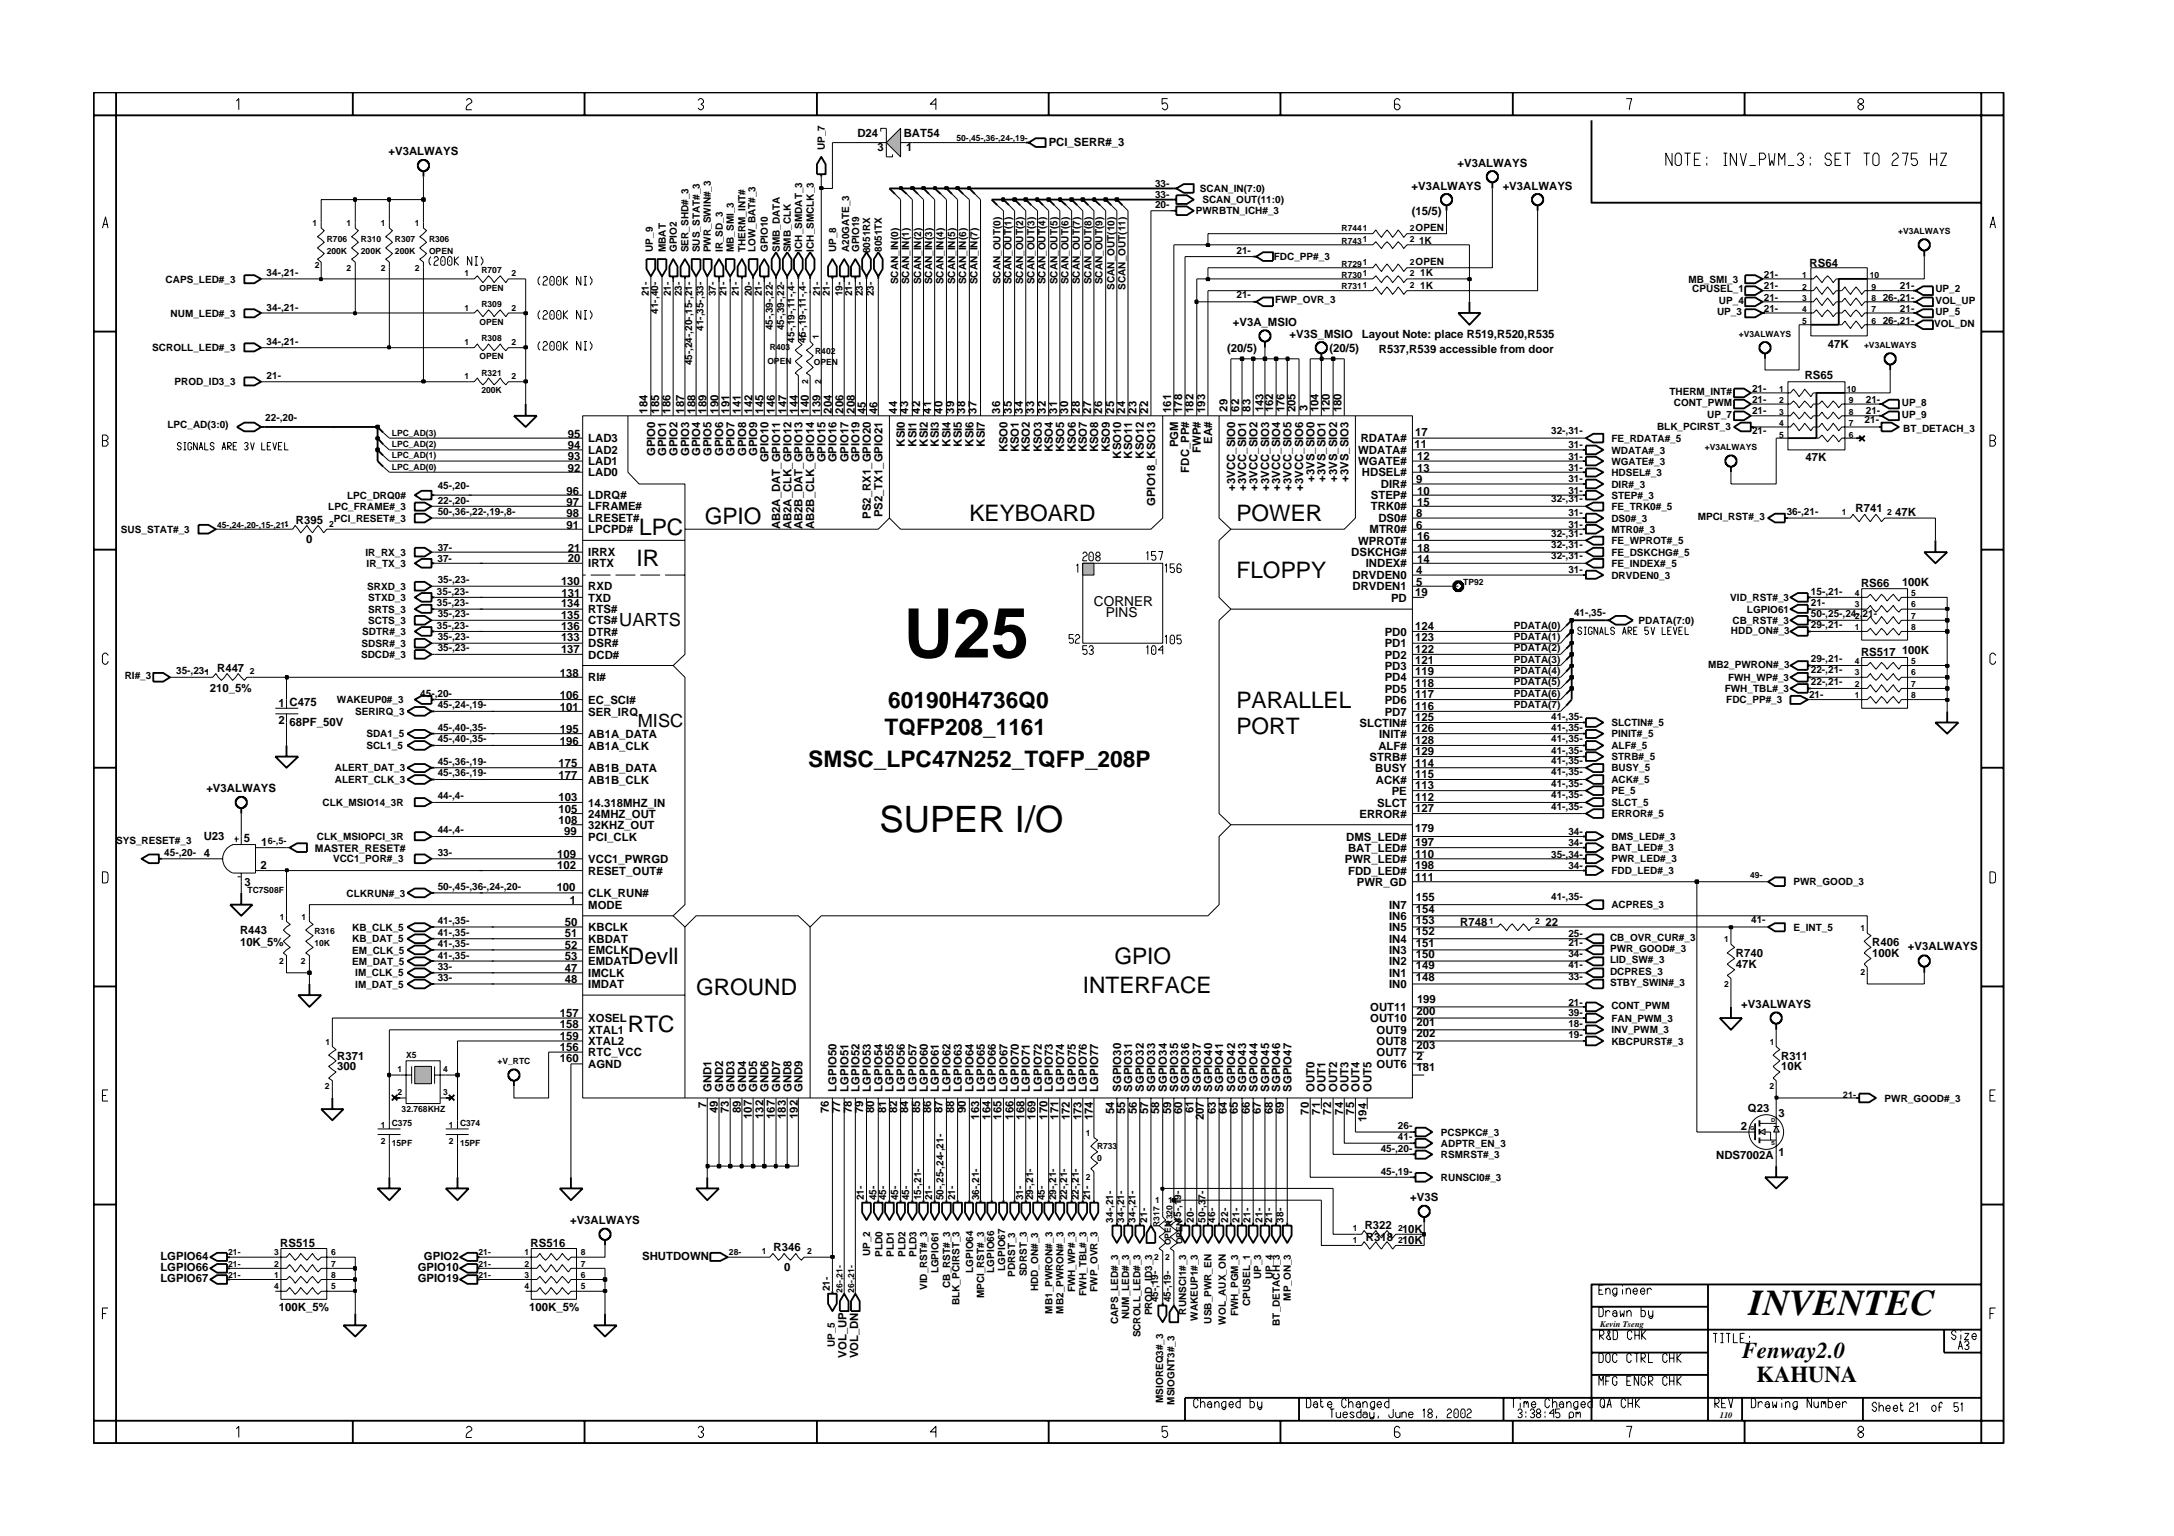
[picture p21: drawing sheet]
<svg xmlns="http://www.w3.org/2000/svg" width="297mm" height="210mm" viewBox="0 0 297 210" stroke-linecap="round" stroke-linejoin="round" font-family="sans-serif">
<defs><g id="words">
<text font-size="9.3" x="123.5" y="89.8">U25</text>
<g font-size="5">
<text x="120.2" y="113.6">SUPER I/O</text>
<text x="239" y="179.7">INVENTEC</text>
</g>
<g font-size="3.1">
<text x="96.3" y="71.6">GPIO</text>
<text x="132.4" y="71.1">KEYBOARD</text>
<text x="168.9" y="71.1">POWER</text>
<text x="87" y="77.4">IR</text>
<text x="87.3" y="73.2">LPC</text>
<text x="168.9" y="78.9">FLOPPY</text>
<text x="120.8" y="100.4">TQFP208_1161</text>
<text x="121.4" y="96.7">60190H4736Q0</text>
<text x="168.9" y="96.8">PARALLEL</text>
<text x="168.9" y="100.3">PORT</text>
<text x="110.4" y="104.7">SMSC_LPC47N252_TQFP_208P</text>
<text x="85.8" y="131.8">Devll</text>
<text x="152.3" y="131.8">GPIO</text>
<text x="95.1" y="136">GROUND</text>
<text x="147.9" y="135.7">INTERFACE</text>
<text x="85.8" y="141.1">RTC</text>
<text x="238" y="185.6">Fenway2.0</text>
<text x="240" y="188.8">KAHUNA</text>
</g>
<g font-size="2.5">
<text x="84.6" y="85.5">UARTS</text>
<text x="87.2" y="99.3">MISC</text>
</g>
<g font-size="1.9">
<text x="149.5" y="82.8">CORNER</text>
<text x="151.1" y="84.3">PINS</text>
</g>
<g font-size="1.6">
<text x="53.1" y="21.2">+V3ALWAYS</text>
<text x="117.2" y="18.7">D24</text>
<text x="119.9" y="20.6">3</text>
<text x="123.5" y="18.7">BAT54</text>
<text x="123.8" y="20.6">1</text>
<text x="143.3" y="19.9">PCI_SERR#_3</text>
<text x="199.1" y="22.8">+V3ALWAYS</text>
<text x="192.9" y="25.9">+V3ALWAYS</text>
<text x="192.9" y="29.4">(15/5)</text>
<text x="205.3" y="25.9">+V3ALWAYS</text>
<text x="247.3" y="36.4">RS64</text>
<text x="168.5" y="44.5">+V3A_MSIO</text>
<text x="176.2" y="46.1">+V3S_MSIO</text>
<text x="186.1" y="46.1">Layout Note: place R519,R520,R535</text>
<text x="249.7" y="47.5">47K</text>
<text x="167.7" y="48.1">(20/5)</text>
<text x="181.6" y="48.1">(20/5)</text>
<text x="188.4" y="48.3">R537,R539 accessible from door</text>
<text x="246.6" y="51.7">RS65</text>
<text x="77.6" y="59.8">95</text>
<text x="88.5" y="56.5" transform="rotate(-90 88.5 56.5)">184</text>
<text x="90.1" y="56.5" transform="rotate(-90 90.1 56.5)">185</text>
<text x="91.6" y="56.5" transform="rotate(-90 91.6 56.5)">186</text>
<text x="93.5" y="56.5" transform="rotate(-90 93.5 56.5)">187</text>
<text x="95" y="56.5" transform="rotate(-90 95 56.5)">188</text>
<text x="96.5" y="56.5" transform="rotate(-90 96.5 56.5)">189</text>
<text x="98.2" y="56.5" transform="rotate(-90 98.2 56.5)">190</text>
<text x="99.7" y="56.5" transform="rotate(-90 99.7 56.5)">191</text>
<text x="101.2" y="56.5" transform="rotate(-90 101.2 56.5)">141</text>
<text x="102.8" y="56.5" transform="rotate(-90 102.8 56.5)">142</text>
<text x="104.3" y="56.5" transform="rotate(-90 104.3 56.5)">145</text>
<text x="105.9" y="56.5" transform="rotate(-90 105.9 56.5)">146</text>
<text x="107.5" y="56.5" transform="rotate(-90 107.5 56.5)">147</text>
<text x="109" y="56.5" transform="rotate(-90 109 56.5)">144</text>
<text x="110.5" y="56.5" transform="rotate(-90 110.5 56.5)">140</text>
<text x="112.1" y="56.5" transform="rotate(-90 112.1 56.5)">139</text>
<text x="113.7" y="56.5" transform="rotate(-90 113.7 56.5)">204</text>
<text x="115.3" y="56.5" transform="rotate(-90 115.3 56.5)">206</text>
<text x="116.8" y="56.5" transform="rotate(-90 116.8 56.5)">208</text>
<text x="118.3" y="56.6" transform="rotate(-90 118.3 56.6)">45</text>
<text x="119.9" y="56.6" transform="rotate(-90 119.9 56.6)">46</text>
<text x="122.6" y="56.5" transform="rotate(-90 122.6 56.5)">44</text>
<text x="124.1" y="56.5" transform="rotate(-90 124.1 56.5)">43</text>
<text x="125.7" y="56.5" transform="rotate(-90 125.7 56.5)">42</text>
<text x="127.2" y="56.5" transform="rotate(-90 127.2 56.5)">41</text>
<text x="128.8" y="56.5" transform="rotate(-90 128.8 56.5)">40</text>
<text x="130.4" y="56.5" transform="rotate(-90 130.4 56.5)">39</text>
<text x="131.9" y="56.5" transform="rotate(-90 131.9 56.5)">38</text>
<text x="133.4" y="56.5" transform="rotate(-90 133.4 56.5)">37</text>
<text x="136.6" y="56.5" transform="rotate(-90 136.6 56.5)">36</text>
<text x="138.2" y="56.5" transform="rotate(-90 138.2 56.5)">35</text>
<text x="139.8" y="56.5" transform="rotate(-90 139.8 56.5)">34</text>
<text x="141.3" y="56.5" transform="rotate(-90 141.3 56.5)">33</text>
<text x="142.9" y="56.5" transform="rotate(-90 142.9 56.5)">32</text>
<text x="144.4" y="56.5" transform="rotate(-90 144.4 56.5)">31</text>
<text x="146" y="56.5" transform="rotate(-90 146 56.5)">30</text>
<text x="147.6" y="56.5" transform="rotate(-90 147.6 56.5)">28</text>
<text x="149.1" y="56.5" transform="rotate(-90 149.1 56.5)">27</text>
<text x="150.6" y="56.5" transform="rotate(-90 150.6 56.5)">26</text>
<text x="152.2" y="56.5" transform="rotate(-90 152.2 56.5)">25</text>
<text x="153.7" y="56.5" transform="rotate(-90 153.7 56.5)">24</text>
<text x="155.3" y="56.5" transform="rotate(-90 155.3 56.5)">23</text>
<text x="156.9" y="56.5" transform="rotate(-90 156.9 56.5)">22</text>
<text x="160" y="56.5" transform="rotate(-90 160 56.5)">161</text>
<text x="161.5" y="56.5" transform="rotate(-90 161.5 56.5)">178</text>
<text x="163.1" y="56.5" transform="rotate(-90 163.1 56.5)">182</text>
<text x="164.7" y="56.5" transform="rotate(-90 164.7 56.5)">193</text>
<text x="167.7" y="56.3" transform="rotate(-90 167.7 56.3)">29</text>
<text x="169.3" y="56.3" transform="rotate(-90 169.3 56.3)">62</text>
<text x="170.8" y="56.3" transform="rotate(-90 170.8 56.3)">83</text>
<text x="172.6" y="56.4" transform="rotate(-90 172.6 56.4)">143</text>
<text x="174" y="56.4" transform="rotate(-90 174 56.4)">162</text>
<text x="175.5" y="56.4" transform="rotate(-90 175.5 56.4)">176</text>
<text x="177" y="56.4" transform="rotate(-90 177 56.4)">205</text>
<text x="178.6" y="56.2" transform="rotate(-90 178.6 56.2)">3</text>
<text x="180.2" y="56.4" transform="rotate(-90 180.2 56.4)">104</text>
<text x="181.7" y="56.4" transform="rotate(-90 181.7 56.4)">120</text>
<text x="183.3" y="56.4" transform="rotate(-90 183.3 56.4)">180</text>
<text x="193.4" y="59.5">17</text>
<text x="77.6" y="64.4">92</text>
<text x="77.6" y="62.9">93</text>
<text x="77.6" y="61.4">94</text>
<text x="80.4" y="60.4">LAD3</text>
<text x="80.4" y="65.1">LAD0</text>
<text x="80.4" y="63.6">LAD1</text>
<text x="80.4" y="62.1">LAD2</text>
<text x="89.5" y="62.3" transform="rotate(-90 89.5 62.3)">GPIO0</text>
<text x="91" y="62.3" transform="rotate(-90 91 62.3)">GPIO1</text>
<text x="92.5" y="62.3" transform="rotate(-90 92.5 62.3)">GPIO2</text>
<text x="94.2" y="62.3" transform="rotate(-90 94.2 62.3)">GPIO3</text>
<text x="95.7" y="62.3" transform="rotate(-90 95.7 62.3)">GPIO4</text>
<text x="97.2" y="62.3" transform="rotate(-90 97.2 62.3)">GPIO5</text>
<text x="98.8" y="62.3" transform="rotate(-90 98.8 62.3)">GPIO6</text>
<text x="100.3" y="62.3" transform="rotate(-90 100.3 62.3)">GPIO7</text>
<text x="101.9" y="62.3" transform="rotate(-90 101.9 62.3)">GPIO8</text>
<text x="103.5" y="62.3" transform="rotate(-90 103.5 62.3)">GPIO9</text>
<text x="105" y="63.2" transform="rotate(-90 105 63.2)">GPIO10</text>
<text x="112.8" y="63.2" transform="rotate(-90 112.8 63.2)">GPIO15</text>
<text x="114.3" y="63.2" transform="rotate(-90 114.3 63.2)">GPIO16</text>
<text x="115.9" y="63.2" transform="rotate(-90 115.9 63.2)">GPIO17</text>
<text x="117.4" y="63.2" transform="rotate(-90 117.4 63.2)">GPIO19</text>
<text x="123.6" y="61" transform="rotate(-90 123.6 61)">KSI0</text>
<text x="125.2" y="61" transform="rotate(-90 125.2 61)">KSI1</text>
<text x="126.8" y="61" transform="rotate(-90 126.8 61)">KSI2</text>
<text x="128.3" y="61" transform="rotate(-90 128.3 61)">KSI3</text>
<text x="129.9" y="61" transform="rotate(-90 129.9 61)">KSI4</text>
<text x="131.4" y="61" transform="rotate(-90 131.4 61)">KSI5</text>
<text x="133" y="61" transform="rotate(-90 133 61)">KSI6</text>
<text x="134.5" y="61" transform="rotate(-90 134.5 61)">KSI7</text>
<text x="137.7" y="61.8" transform="rotate(-90 137.7 61.8)">KSO0</text>
<text x="139.2" y="61.8" transform="rotate(-90 139.2 61.8)">KSO1</text>
<text x="140.7" y="61.8" transform="rotate(-90 140.7 61.8)">KSO2</text>
<text x="142.3" y="61.8" transform="rotate(-90 142.3 61.8)">KSO3</text>
<text x="143.9" y="61.8" transform="rotate(-90 143.9 61.8)">KSO4</text>
<text x="145.4" y="61.8" transform="rotate(-90 145.4 61.8)">KSO5</text>
<text x="147" y="61.8" transform="rotate(-90 147 61.8)">KSO6</text>
<text x="148.5" y="61.8" transform="rotate(-90 148.5 61.8)">KSO7</text>
<text x="150" y="61.8" transform="rotate(-90 150 61.8)">KSO8</text>
<text x="151.6" y="61.8" transform="rotate(-90 151.6 61.8)">KSO9</text>
<text x="153.2" y="62.7" transform="rotate(-90 153.2 62.7)">KSO10</text>
<text x="154.7" y="62.7" transform="rotate(-90 154.7 62.7)">KSO11</text>
<text x="156.3" y="62.7" transform="rotate(-90 156.3 62.7)">KSO12</text>
<text x="161" y="61.1" transform="rotate(-90 161 61.1)">PGM</text>
<text x="162.5" y="64.6" transform="rotate(-90 162.5 64.6)">FDC_PP#</text>
<text x="164.1" y="61.9" transform="rotate(-90 164.1 61.9)">FWP#</text>
<text x="165.6" y="60.6" transform="rotate(-90 165.6 60.6)">EA#</text>
<text x="179.6" y="65.8" transform="rotate(-90 179.6 65.8)">+3VS_SIO0</text>
<text x="181.1" y="65.8" transform="rotate(-90 181.1 65.8)">+3VS_SIO1</text>
<text x="182.7" y="65.8" transform="rotate(-90 182.7 65.8)">+3VS_SIO2</text>
<text x="184.2" y="65.8" transform="rotate(-90 184.2 65.8)">+3VS_SIO3</text>
<text x="185.6" y="63.6">WGATE#</text>
<text x="185.6" y="62.1">WDATA#</text>
<text x="185.9" y="60.4">RDATA#</text>
<text x="186.1" y="65.1">HDSEL#</text>
<text x="193.3" y="61.2">11</text>
<text x="193.6" y="62.9">12</text>
<text x="193.6" y="64.4">13</text>
<text x="246.7" y="63">47K</text>
<text x="40.4" y="71.6">R395</text>
<text x="77.4" y="70.7">98</text>
<text x="77.4" y="67.6">96</text>
<text x="77.4" y="69.1">97</text>
<text x="80.4" y="71.4">LRESET#</text>
<text x="80.4" y="68.2">LDRQ#</text>
<text x="80.4" y="69.8">LFRAME#</text>
<text x="119" y="70.9" transform="rotate(-90 119 70.9)">PS2_RX1_GPIO20</text>
<text x="120.6" y="70.7" transform="rotate(-90 120.6 70.7)">PS2_TX1_GPIO21</text>
<text x="157.8" y="69.2" transform="rotate(-90 157.8 69.2)">GPIO18_KSO13</text>
<text x="168.7" y="67" transform="rotate(-90 168.7 67)">+3VCC_SIO0</text>
<text x="170.3" y="67" transform="rotate(-90 170.3 67)">+3VCC_SIO1</text>
<text x="171.8" y="67" transform="rotate(-90 171.8 67)">+3VCC_SIO2</text>
<text x="173.4" y="67" transform="rotate(-90 173.4 67)">+3VCC_SIO3</text>
<text x="174.9" y="67" transform="rotate(-90 174.9 67)">+3VCC_SIO4</text>
<text x="176.5" y="67" transform="rotate(-90 176.5 67)">+3VCC_SIO5</text>
<text x="178.1" y="67" transform="rotate(-90 178.1 67)">+3VCC_SIO6</text>
<text x="187.3" y="68.2">STEP#</text>
<text x="187.3" y="69.8">TRK0#</text>
<text x="188.3" y="71.4">DS0#</text>
<text x="188.7" y="66.7">DIR#</text>
<text x="193.5" y="66.1">9</text>
<text x="193.5" y="70.7">8</text>
<text x="193.6" y="69.1">15</text>
<text x="193.6" y="67.6">10</text>
<text x="253.5" y="70">R741</text>
<text x="259" y="70.5">47K</text>
<text x="41.8" y="74.3">0</text>
<text x="77.4" y="72.2">91</text>
<text x="77.6" y="75.4">21</text>
<text x="77.6" y="76.8">20</text>
<text x="80.4" y="72.9">LPCPD#</text>
<text x="80.4" y="76">IRRX</text>
<text x="80.4" y="77.5">IRTX</text>
<text x="106.6" y="72.4" transform="rotate(-90 106.6 72.4)">AB2A_DAT_GPIO11</text>
<text x="108.1" y="72.4" transform="rotate(-90 108.1 72.4)">AB2A_CLK_GPIO12</text>
<text x="109.6" y="72.4" transform="rotate(-90 109.6 72.4)">AB2B_DAT_GPIO13</text>
<text x="111.3" y="72.4" transform="rotate(-90 111.3 72.4)">AB2B_CLK_GPIO14</text>
<text x="184.6" y="76">DSKCHG#</text>
<text x="185.6" y="74.4">WPROT#</text>
<text x="186.6" y="77.5">INDEX#</text>
<text x="187.1" y="72.9">MTR0#</text>
<text x="193.5" y="72.2">6</text>
<text x="193.6" y="75.4">18</text>
<text x="193.6" y="73.8">16</text>
<text x="193.6" y="76.9">14</text>
<text x="76.7" y="79.9">130</text>
<text x="76.7" y="83">134</text>
<text x="76.7" y="81.5">131</text>
<text x="80.4" y="82.2">TXD</text>
<text x="80.4" y="83.8">RTS#</text>
<text x="80.4" y="80.7">RXD</text>
<text x="184.8" y="79.2">DRVDEN0</text>
<text x="184.8" y="80.7">DRVDEN1</text>
<text x="190.1" y="82.2">PD</text>
<text x="193.4" y="81.5">19</text>
<text x="193.5" y="78.4">4</text>
<text x="193.5" y="80">5</text>
<text x="254.3" y="80.3">RS66</text>
<text x="259.9" y="80.1">100K</text>
<text x="76.7" y="84.6">135</text>
<text x="76.7" y="89.3">137</text>
<text x="76.7" y="87.6">133</text>
<text x="76.7" y="86.1">136</text>
<text x="80.4" y="85.3">CTS#</text>
<text x="80.4" y="90">DCD#</text>
<text x="80.4" y="88.5">DSR#</text>
<text x="80.4" y="86.9">DTR#</text>
<text x="189.2" y="86.9">PD0</text>
<text x="189.2" y="88.5">PD1</text>
<text x="189.2" y="90">PD2</text>
<text x="193.4" y="86.1">124</text>
<text x="193.4" y="87.6">123</text>
<text x="193.4" y="89.3">122</text>
<text x="254.3" y="89.6">RS517</text>
<text x="259.9" y="89.4">100K</text>
<text x="28.7" y="94.5">210_5%</text>
<text x="29.7" y="91.8">R447</text>
<text x="76.5" y="95.5">106</text>
<text x="76.5" y="92.5">138</text>
<text x="80.4" y="93.1">RI#</text>
<text x="189.2" y="91.5">PD3</text>
<text x="189.2" y="93.1">PD4</text>
<text x="189.2" y="94.6">PD5</text>
<text x="193.4" y="90.8">121</text>
<text x="193.4" y="92.3">119</text>
<text x="193.4" y="93.9">118</text>
<text x="193.4" y="95.4">117</text>
<text x="38" y="96.6">1 C475</text>
<text x="38" y="98.9">2</text>
<text x="39.6" y="99.2">68PF_50V</text>
<text x="76.5" y="101.8">196</text>
<text x="76.5" y="100.2">195</text>
<text x="76.5" y="97.1">101</text>
<text x="80.4" y="96.2">EC_SCI#</text>
<text x="80.4" y="100.8">AB1A_DATA</text>
<text x="80.4" y="97.8">SER_IRQ</text>
<text x="185.7" y="99.3">SLCTIN#</text>
<text x="188.4" y="100.8">INIT#</text>
<text x="189.2" y="96.2">PD6</text>
<text x="189.2" y="97.8">PD7</text>
<text x="193.4" y="97">116</text>
<text x="193.4" y="98.6">125</text>
<text x="193.4" y="100.1">126</text>
<text x="193.4" y="101.7">128</text>
<text x="76.3" y="104.8">175</text>
<text x="76.3" y="106.4">177</text>
<text x="80.4" y="102.4">AB1A_CLK</text>
<text x="80.4" y="107.1">AB1B_CLK</text>
<text x="80.4" y="105.5">AB1B_DATA</text>
<text x="187.1" y="104">STRB#</text>
<text x="187.9" y="105.5">BUSY</text>
<text x="188" y="107.1">ACK#</text>
<text x="188.3" y="102.4">ALF#</text>
<text x="193.4" y="103.2">129</text>
<text x="193.4" y="107.9">113</text>
<text x="193.4" y="106.4">115</text>
<text x="193.4" y="104.7">114</text>
<text x="28.2" y="108.3">+V3ALWAYS</text>
<text x="76.3" y="109.5">103</text>
<text x="76.3" y="111.1">105</text>
<text x="76.3" y="112.6">108</text>
<text x="80.4" y="110.2">14.318MHZ_IN</text>
<text x="80.4" y="111.8">24MHZ_OUT</text>
<text x="80.4" y="113.3">32KHZ_OUT</text>
<text x="185.7" y="111.8">ERROR#</text>
<text x="188.2" y="110.2">SLCT</text>
<text x="190.1" y="108.6">PE</text>
<text x="193.4" y="111">127</text>
<text x="193.4" y="113.8">179</text>
<text x="193.4" y="109.4">112</text>
<text x="27.8" y="114.8">U23</text>
<text x="27.9" y="117.1">4</text>
<text x="33.3" y="115.1">5</text>
<text x="35.6" y="118.7">2</text>
<text x="35.7" y="115.7">1</text>
<text x="76.1" y="117.2">109</text>
<text x="76.1" y="118.7">102</text>
<text x="77.1" y="114.1">99</text>
<text x="80.4" y="117.9">VCC1_PWRGD</text>
<text x="80.4" y="119.5">RESET_OUT#</text>
<text x="80.4" y="114.9">PCI_CLK</text>
<text x="183.8" y="117.9">PWR_LED#</text>
<text x="183.9" y="114.9">DMS_LED#</text>
<text x="184.2" y="119.5">FDD_LED#</text>
<text x="184.2" y="116.4">BAT_LED#</text>
<text x="193.4" y="117.2">110</text>
<text x="193.4" y="118.7">198</text>
<text x="193.4" y="115.7">197</text>
<text x="33.4" y="121.1">3</text>
<text x="76.1" y="121.8">100</text>
<text x="77.8" y="123.5">1</text>
<text x="80.4" y="124.2">MODE</text>
<text x="80.4" y="122.6">CLK_RUN#</text>
<text x="185.4" y="121.1">PWR_GD</text>
<text x="189.8" y="125.7">IN6</text>
<text x="189.8" y="124.2">IN7</text>
<text x="193.4" y="120.3">111</text>
<text x="193.4" y="124.8">154</text>
<text x="193.4" y="123.2">155</text>
<text x="32.8" y="129.2">10K_5%</text>
<text x="32.8" y="127.7">R443</text>
<text x="77.2" y="129.6">52</text>
<text x="77.2" y="131.2">53</text>
<text x="77.2" y="126.5">50</text>
<text x="77.2" y="128">51</text>
<text x="80.4" y="130.4">EMCLK</text>
<text x="80.4" y="131.9">EMDAT</text>
<text x="80.4" y="127.2">KBCLK</text>
<text x="80.4" y="128.9">KBDAT</text>
<text x="189.8" y="131.9">IN2</text>
<text x="189.8" y="130.4">IN3</text>
<text x="189.8" y="128.9">IN4</text>
<text x="189.8" y="127.2">IN5</text>
<text x="193.4" y="130.9">150</text>
<text x="193.4" y="129.4">151</text>
<text x="193.4" y="127.8">152</text>
<text x="193.4" y="126.3">153</text>
<text x="199.5" y="126.5">R748</text>
<text x="211.2" y="126.5">22</text>
<text x="237.2" y="130.8">R740</text>
<text x="255.8" y="130.7">100K</text>
<text x="255.8" y="129.2">R406</text>
<text x="260.7" y="129.8">+V3ALWAYS</text>
<text x="77.2" y="132.8">47</text>
<text x="77.2" y="134.3">48</text>
<text x="80.4" y="133.5">IMCLK</text>
<text x="80.4" y="135">IMDAT</text>
<text x="189.8" y="135">IN0</text>
<text x="189.8" y="133.5">IN1</text>
<text x="193.4" y="134.1">148</text>
<text x="193.4" y="132.5">149</text>
<text x="193.6" y="137">199</text>
<text x="237.2" y="132.3">47K</text>
<text x="237.9" y="137.7">+V3ALWAYS</text>
<text x="76.5" y="139">157</text>
<text x="76.5" y="140.5">158</text>
<text x="76.5" y="142.1">159</text>
<text x="76.5" y="143.6">156</text>
<text x="80.4" y="139.7">XOSEL</text>
<text x="80.4" y="141.3">XTAL1</text>
<text x="80.4" y="142.8">XTAL2</text>
<text x="187.2" y="139.7">OUT10</text>
<text x="187.2" y="138.2">OUT11</text>
<text x="188.1" y="142.8">OUT8</text>
<text x="188.1" y="141.3">OUT9</text>
<text x="193.5" y="138.7">200</text>
<text x="193.5" y="143.3">203</text>
<text x="193.5" y="141.7">202</text>
<text x="193.5" y="140.2">201</text>
<text x="46.1" y="146.2">300</text>
<text x="46.1" y="144.8">R371</text>
<text x="76.5" y="145.1">160</text>
<text x="80.4" y="146">AGND</text>
<text x="80.4" y="144.3">RTC_VCC</text>
<text x="97.2" y="149.2" transform="rotate(-90 97.2 149.2)">GND1</text>
<text x="98.8" y="149.2" transform="rotate(-90 98.8 149.2)">GND2</text>
<text x="100.3" y="149.2" transform="rotate(-90 100.3 149.2)">GND3</text>
<text x="101.9" y="149.2" transform="rotate(-90 101.9 149.2)">GND4</text>
<text x="103.5" y="149.2" transform="rotate(-90 103.5 149.2)">GND5</text>
<text x="105" y="149.2" transform="rotate(-90 105 149.2)">GND6</text>
<text x="106.6" y="149.2" transform="rotate(-90 106.6 149.2)">GND7</text>
<text x="108.1" y="149.2" transform="rotate(-90 108.1 149.2)">GND8</text>
<text x="109.6" y="149.2" transform="rotate(-90 109.6 149.2)">GND9</text>
<text x="114.3" y="149.2" transform="rotate(-90 114.3 149.2)">LGPIO50</text>
<text x="115.9" y="149.2" transform="rotate(-90 115.9 149.2)">LGPIO51</text>
<text x="117.4" y="149.2" transform="rotate(-90 117.4 149.2)">LGPIO52</text>
<text x="119" y="149.2" transform="rotate(-90 119 149.2)">LGPIO53</text>
<text x="120.6" y="149.2" transform="rotate(-90 120.6 149.2)">LGPIO54</text>
<text x="122.1" y="149.2" transform="rotate(-90 122.1 149.2)">LGPIO55</text>
<text x="123.6" y="149.2" transform="rotate(-90 123.6 149.2)">LGPIO56</text>
<text x="125.2" y="149.2" transform="rotate(-90 125.2 149.2)">LGPIO57</text>
<text x="126.8" y="149.2" transform="rotate(-90 126.8 149.2)">LGPIO60</text>
<text x="128.3" y="149.2" transform="rotate(-90 128.3 149.2)">LGPIO61</text>
<text x="129.9" y="149.2" transform="rotate(-90 129.9 149.2)">LGPIO62</text>
<text x="131.4" y="149.2" transform="rotate(-90 131.4 149.2)">LGPIO63</text>
<text x="133" y="149.2" transform="rotate(-90 133 149.2)">LGPIO64</text>
<text x="134.5" y="149.2" transform="rotate(-90 134.5 149.2)">LGPIO65</text>
<text x="136.1" y="149.2" transform="rotate(-90 136.1 149.2)">LGPIO66</text>
<text x="137.7" y="149.2" transform="rotate(-90 137.7 149.2)">LGPIO67</text>
<text x="139.2" y="149.2" transform="rotate(-90 139.2 149.2)">LGPIO70</text>
<text x="140.7" y="149.2" transform="rotate(-90 140.7 149.2)">LGPIO71</text>
<text x="142.3" y="149.2" transform="rotate(-90 142.3 149.2)">LGPIO72</text>
<text x="143.9" y="149.2" transform="rotate(-90 143.9 149.2)">LGPIO73</text>
<text x="145.4" y="149.2" transform="rotate(-90 145.4 149.2)">LGPIO74</text>
<text x="147" y="149.2" transform="rotate(-90 147 149.2)">LGPIO75</text>
<text x="148.5" y="149.2" transform="rotate(-90 148.5 149.2)">LGPIO76</text>
<text x="150" y="149.2" transform="rotate(-90 150 149.2)">LGPIO77</text>
<text x="153.2" y="149.2" transform="rotate(-90 153.2 149.2)">SGPIO30</text>
<text x="154.7" y="149.2" transform="rotate(-90 154.7 149.2)">SGPIO31</text>
<text x="156.3" y="149.2" transform="rotate(-90 156.3 149.2)">SGPIO32</text>
<text x="157.8" y="149.2" transform="rotate(-90 157.8 149.2)">SGPIO33</text>
<text x="159.4" y="149.2" transform="rotate(-90 159.4 149.2)">SGPIO34</text>
<text x="161" y="149.2" transform="rotate(-90 161 149.2)">SGPIO35</text>
<text x="162.5" y="149.2" transform="rotate(-90 162.5 149.2)">SGPIO36</text>
<text x="164.1" y="149.2" transform="rotate(-90 164.1 149.2)">SGPIO37</text>
<text x="165.6" y="149.2" transform="rotate(-90 165.6 149.2)">SGPIO40</text>
<text x="167.1" y="149.2" transform="rotate(-90 167.1 149.2)">SGPIO41</text>
<text x="168.7" y="149.2" transform="rotate(-90 168.7 149.2)">SGPIO42</text>
<text x="170.3" y="149.2" transform="rotate(-90 170.3 149.2)">SGPIO43</text>
<text x="171.8" y="149.2" transform="rotate(-90 171.8 149.2)">SGPIO44</text>
<text x="173.4" y="149.2" transform="rotate(-90 173.4 149.2)">SGPIO45</text>
<text x="174.9" y="149.2" transform="rotate(-90 174.9 149.2)">SGPIO46</text>
<text x="176.5" y="149.2" transform="rotate(-90 176.5 149.2)">SGPIO47</text>
<text x="179.6" y="149.2" transform="rotate(-90 179.6 149.2)">OUT0</text>
<text x="181.1" y="149.2" transform="rotate(-90 181.1 149.2)">OUT1</text>
<text x="182.7" y="149.2" transform="rotate(-90 182.7 149.2)">OUT2</text>
<text x="184.2" y="149.2" transform="rotate(-90 184.2 149.2)">OUT3</text>
<text x="185.8" y="149.2" transform="rotate(-90 185.8 149.2)">OUT4</text>
<text x="187.4" y="149.2" transform="rotate(-90 187.4 149.2)">OUT5</text>
<text x="188.1" y="146">OUT6</text>
<text x="188.1" y="144.3">OUT7</text>
<text x="193.5" y="146.4">181</text>
<text x="193.6" y="144.8">2</text>
<text x="243.4" y="144.8">R311</text>
<text x="243.4" y="146.2">10K</text>
<text x="96.5" y="151.4" transform="rotate(-90 96.5 151.4)">7</text>
<text x="98.1" y="152.2" transform="rotate(-90 98.1 152.2)">49</text>
<text x="99.6" y="152.2" transform="rotate(-90 99.6 152.2)">73</text>
<text x="101.2" y="152.2" transform="rotate(-90 101.2 152.2)">89</text>
<text x="102.7" y="152.9" transform="rotate(-90 102.7 152.9)">107</text>
<text x="104.3" y="152.9" transform="rotate(-90 104.3 152.9)">132</text>
<text x="105.9" y="152.9" transform="rotate(-90 105.9 152.9)">167</text>
<text x="107.4" y="152.9" transform="rotate(-90 107.4 152.9)">183</text>
<text x="109" y="152.9" transform="rotate(-90 109 152.9)">192</text>
<text x="113.3" y="152.2" transform="rotate(-90 113.3 152.2)">76</text>
<text x="114.8" y="152.2" transform="rotate(-90 114.8 152.2)">77</text>
<text x="116.4" y="152.2" transform="rotate(-90 116.4 152.2)">78</text>
<text x="117.9" y="152.2" transform="rotate(-90 117.9 152.2)">79</text>
<text x="119.4" y="152.2" transform="rotate(-90 119.4 152.2)">80</text>
<text x="121.1" y="152.2" transform="rotate(-90 121.1 152.2)">81</text>
<text x="122.6" y="152.2" transform="rotate(-90 122.6 152.2)">82</text>
<text x="124.1" y="152.2" transform="rotate(-90 124.1 152.2)">84</text>
<text x="125.7" y="152.2" transform="rotate(-90 125.7 152.2)">85</text>
<text x="127.2" y="152.2" transform="rotate(-90 127.2 152.2)">86</text>
<text x="128.8" y="152.2" transform="rotate(-90 128.8 152.2)">87</text>
<text x="130.4" y="152.2" transform="rotate(-90 130.4 152.2)">88</text>
<text x="132" y="152.2" transform="rotate(-90 132 152.2)">90</text>
<text x="133.8" y="153" transform="rotate(-90 133.8 153)">163</text>
<text x="135.3" y="153" transform="rotate(-90 135.3 153)">164</text>
<text x="136.8" y="153" transform="rotate(-90 136.8 153)">165</text>
<text x="138.5" y="153" transform="rotate(-90 138.5 153)">166</text>
<text x="140" y="153" transform="rotate(-90 140 153)">168</text>
<text x="141.5" y="153" transform="rotate(-90 141.5 153)">169</text>
<text x="143.1" y="153" transform="rotate(-90 143.1 153)">170</text>
<text x="144.6" y="153" transform="rotate(-90 144.6 153)">171</text>
<text x="146.2" y="153.1" transform="rotate(-90 146.2 153.1)">172</text>
<text x="147.8" y="153.1" transform="rotate(-90 147.8 153.1)">173</text>
<text x="149.3" y="153.1" transform="rotate(-90 149.3 153.1)">174</text>
<text x="152.2" y="152.2" transform="rotate(-90 152.2 152.2)">54</text>
<text x="153.7" y="152.2" transform="rotate(-90 153.7 152.2)">55</text>
<text x="155.3" y="152.2" transform="rotate(-90 155.3 152.2)">56</text>
<text x="156.9" y="152.2" transform="rotate(-90 156.9 152.2)">57</text>
<text x="158.4" y="152.2" transform="rotate(-90 158.4 152.2)">58</text>
<text x="160" y="152.2" transform="rotate(-90 160 152.2)">59</text>
<text x="161.5" y="152.2" transform="rotate(-90 161.5 152.2)">60</text>
<text x="163.1" y="152.2" transform="rotate(-90 163.1 152.2)">61</text>
<text x="164.5" y="153.1" transform="rotate(-90 164.5 153.1)">207</text>
<text x="166.1" y="152.2" transform="rotate(-90 166.1 152.2)">63</text>
<text x="167.6" y="152.2" transform="rotate(-90 167.6 152.2)">64</text>
<text x="169.1" y="152.2" transform="rotate(-90 169.1 152.2)">65</text>
<text x="170.8" y="152.2" transform="rotate(-90 170.8 152.2)">66</text>
<text x="172.3" y="152.2" transform="rotate(-90 172.3 152.2)">67</text>
<text x="173.9" y="152.2" transform="rotate(-90 173.9 152.2)">68</text>
<text x="175.4" y="152.2" transform="rotate(-90 175.4 152.2)">69</text>
<text x="178.8" y="152.3" transform="rotate(-90 178.8 152.3)">70</text>
<text x="180.4" y="152.3" transform="rotate(-90 180.4 152.3)">71</text>
<text x="181.9" y="152.3" transform="rotate(-90 181.9 152.3)">72</text>
<text x="183.5" y="152.3" transform="rotate(-90 183.5 152.3)">74</text>
<text x="185" y="152.3" transform="rotate(-90 185 152.3)">75</text>
<text x="186.7" y="153.3" transform="rotate(-90 186.7 153.3)">194</text>
<text x="237.9" y="154.4">2</text>
<text x="238.8" y="152">Q23</text>
<text x="243" y="152.7">3</text>
<text x="234.5" y="158.4">NDS7002A</text>
<text x="243" y="157.9">1</text>
<text x="77.9" y="167.3">+V3ALWAYS</text>
<text x="186.5" y="167.9">R322</text>
<text x="192.7" y="164.2">+V3S</text>
<text x="21.9" y="172.1">LGPIO64</text>
<text x="21.9" y="173.7">LGPIO66</text>
<text x="38.3" y="170.4">RS515</text>
<text x="57.1" y="173.7">GPIO10</text>
<text x="57.9" y="172.1">GPIO2</text>
<text x="72.5" y="170.4">RS516</text>
<text x="87.7" y="172.1">SHUTDOWN</text>
<text x="105.7" y="171">R346</text>
<text x="107.1" y="173.7">0</text>
<text x="186.6" y="169.6">R318</text>
<text x="191.6" y="168.5">10K</text>
<text x="191.6" y="170">10K</text>
<text x="21.9" y="175.3">LGPIO67</text>
<text x="38.1" y="179.2">100K_5%</text>
<text x="57.1" y="175.3">GPIO19</text>
<text x="72.3" y="179.2">100K_5%</text>
<text x="115.7" y="185.6" transform="rotate(-90 115.7 185.6)">VOL_UP</text>
<text x="117.3" y="185.6" transform="rotate(-90 117.3 185.6)">VOL_DN</text>
</g>
<g font-size="1.4">
<text x="112.7" y="20.5" transform="rotate(-90 112.7 20.5)">UP_7</text>
<text x="157.8" y="27.1">33-</text>
<text x="157.8" y="28.5">20-</text>
<text x="157.8" y="25.5">33-</text>
<text x="163.4" y="29.3">PWRBTN_ICH#_3</text>
<text x="163.9" y="26.3">SCAN_IN(7:0)</text>
<text x="164.3" y="27.8">SCAN_OUT(11:0)</text>
<text x="89.2" y="34.4" transform="rotate(-90 89.2 34.4)">UP_9</text>
<text x="91" y="34.5" transform="rotate(-90 91 34.5)">MBAT</text>
<text x="92.5" y="34.5" transform="rotate(-90 92.5 34.5)">GPIO2</text>
<text x="94.1" y="34.5" transform="rotate(-90 94.1 34.5)">SER_SHD#_3</text>
<text x="95.6" y="34.5" transform="rotate(-90 95.6 34.5)">SUS_STAT#_3</text>
<text x="97.1" y="34.5" transform="rotate(-90 97.1 34.5)">PWR_SWIN#_3</text>
<text x="98.7" y="34.5" transform="rotate(-90 98.7 34.5)">IR_SD_3</text>
<text x="100.3" y="34.5" transform="rotate(-90 100.3 34.5)">MB_SMI_3</text>
<text x="101.9" y="34.5" transform="rotate(-90 101.9 34.5)">THERM_INT#</text>
<text x="103.2" y="34.5" transform="rotate(-90 103.2 34.5)">LOW_BAT#_3</text>
<text x="104.9" y="34.5" transform="rotate(-90 104.9 34.5)">GPIO10</text>
<text x="106.5" y="34.4" transform="rotate(-90 106.5 34.4)">SMB_DATA</text>
<text x="108.1" y="34.5" transform="rotate(-90 108.1 34.5)">SMB_CLK</text>
<text x="109.6" y="34.4" transform="rotate(-90 109.6 34.4)">ICH_SMDAT_3</text>
<text x="111.2" y="34.4" transform="rotate(-90 111.2 34.4)">ICH_SMCLK_3</text>
<text x="114.2" y="34.5" transform="rotate(-90 114.2 34.5)">UP_8</text>
<text x="116" y="34.5" transform="rotate(-90 116 34.5)">A20GATE_3</text>
<text x="117.4" y="34.5" transform="rotate(-90 117.4 34.5)">GPIO19</text>
<text x="118.9" y="34.6" transform="rotate(-90 118.9 34.6)">8051RX</text>
<text x="120.5" y="34.4" transform="rotate(-90 120.5 34.4)">8051TX</text>
<text x="168.9" y="34.7">21-</text>
<text x="174.1" y="35.6">FDC_PP#_3</text>
<text x="193.4" y="31.5">OPEN</text>
<text x="193.9" y="33.3">1K</text>
<text x="22.6" y="38.6">CAPS_LED#_3</text>
<text x="36.4" y="37.8">34-,21-</text>
<text x="88.7" y="40.5" transform="rotate(-90 88.7 40.5)">21-</text>
<text x="91.6" y="40.5" transform="rotate(-90 91.6 40.5)">21-</text>
<text x="93.2" y="40.5" transform="rotate(-90 93.2 40.5)">23-</text>
<text x="97.8" y="40.5" transform="rotate(-90 97.8 40.5)">37-</text>
<text x="99.2" y="40.5" transform="rotate(-90 99.2 40.5)">21-</text>
<text x="101" y="40.5" transform="rotate(-90 101 40.5)">21-</text>
<text x="102.7" y="40.5" transform="rotate(-90 102.7 40.5)">20-</text>
<text x="104.1" y="40.5" transform="rotate(-90 104.1 40.5)">21-</text>
<text x="112" y="40.5" transform="rotate(-90 112 40.5)">21-</text>
<text x="113.4" y="40.5" transform="rotate(-90 113.4 40.5)">21-</text>
<text x="115.1" y="40.5" transform="rotate(-90 115.1 40.5)">19-</text>
<text x="116.4" y="40.5" transform="rotate(-90 116.4 40.5)">21-</text>
<text x="117.9" y="40.5" transform="rotate(-90 117.9 40.5)">23-</text>
<text x="119.4" y="40.5" transform="rotate(-90 119.4 40.5)">23-</text>
<text x="122.7" y="38.8" transform="rotate(-90 122.7 38.8)">SCAN_IN(0)</text>
<text x="124.2" y="38.8" transform="rotate(-90 124.2 38.8)">SCAN_IN(1)</text>
<text x="125.8" y="38.8" transform="rotate(-90 125.8 38.8)">SCAN_IN(2)</text>
<text x="127.4" y="38.8" transform="rotate(-90 127.4 38.8)">SCAN_IN(3)</text>
<text x="128.9" y="38.8" transform="rotate(-90 128.9 38.8)">SCAN_IN(4)</text>
<text x="130.5" y="38.8" transform="rotate(-90 130.5 38.8)">SCAN_IN(5)</text>
<text x="132" y="38.8" transform="rotate(-90 132 38.8)">SCAN_IN(6)</text>
<text x="133.5" y="38.8" transform="rotate(-90 133.5 38.8)">SCAN_IN(7)</text>
<text x="136.7" y="38.8" transform="rotate(-90 136.7 38.8)">SCAN_OUT(0)</text>
<text x="138.2" y="38.8" transform="rotate(-90 138.2 38.8)">SCAN_OUT(1)</text>
<text x="139.8" y="38.8" transform="rotate(-90 139.8 38.8)">SCAN_OUT(2)</text>
<text x="141.3" y="38.8" transform="rotate(-90 141.3 38.8)">SCAN_OUT(3)</text>
<text x="142.9" y="38.8" transform="rotate(-90 142.9 38.8)">SCAN_OUT(4)</text>
<text x="144.5" y="38.8" transform="rotate(-90 144.5 38.8)">SCAN_OUT(5)</text>
<text x="146" y="38.8" transform="rotate(-90 146 38.8)">SCAN_OUT(6)</text>
<text x="147.5" y="38.8" transform="rotate(-90 147.5 38.8)">SCAN_OUT(7)</text>
<text x="149.1" y="38.8" transform="rotate(-90 149.1 38.8)">SCAN_OUT(8)</text>
<text x="150.7" y="38.8" transform="rotate(-90 150.7 38.8)">SCAN_OUT(9)</text>
<text x="152.3" y="39.6" transform="rotate(-90 152.3 39.6)">SCAN_OUT(10)</text>
<text x="153.8" y="39.6" transform="rotate(-90 153.8 39.6)">SCAN_OUT(11)</text>
<text x="168.9" y="40.7">21-</text>
<text x="174.2" y="41.4">FWP_OVR_3</text>
<text x="193.4" y="36.3">OPEN</text>
<text x="194.1" y="37.8">1K</text>
<text x="194.1" y="39.5">1K</text>
<text x="230.7" y="38.6">MB_SMI_3</text>
<text x="231.2" y="40">CPUSEL_1</text>
<text x="234.9" y="41.6">UP_4</text>
<text x="241" y="37.9">21-</text>
<text x="241" y="39.5">21-</text>
<text x="241" y="41.1">21-</text>
<text x="257.2" y="41.1">26-,21-</text>
<text x="259.6" y="39.5">21-</text>
<text x="264.4" y="41.6">VOL_UP</text>
<text x="264.4" y="40">UP_2</text>
<text x="23.3" y="43.3">NUM_LED#_3</text>
<text x="36.4" y="42.4">34-,21-</text>
<text x="36.4" y="47.1">34-,21-</text>
<text x="89.9" y="42.9" transform="rotate(-90 89.9 42.9)">41-,40-</text>
<text x="96.1" y="45.2" transform="rotate(-90 96.1 45.2)">41-,35-,33-</text>
<text x="105.6" y="45.1" transform="rotate(-90 105.6 45.1)">45-,39-,22-</text>
<text x="107.1" y="45.1" transform="rotate(-90 107.1 45.1)">45-,39-,22-</text>
<text x="108.6" y="46.8" transform="rotate(-90 108.6 46.8)">45-,19-,11-,4-</text>
<text x="110.1" y="46.8" transform="rotate(-90 110.1 46.8)">45-,19-,11-,4-</text>
<text x="234.6" y="43.1">UP_3</text>
<text x="241" y="42.6">21-</text>
<text x="257.2" y="44.2">26-,21-</text>
<text x="259.6" y="42.6">21-</text>
<text x="264.3" y="44.7">VOL_DN</text>
<text x="264.4" y="43.1">UP_5</text>
<text x="20.8" y="48">SCROLL_LED#_3</text>
<text x="23.8" y="52.7">PROD_ID3_3</text>
<text x="36.4" y="51.7">21-</text>
<text x="94.6" y="49.9" transform="rotate(-90 94.6 49.9)">45-,24-,20-,15-,21-</text>
<text x="239.4" y="53.5">21-</text>
<text x="22.9" y="58.4">LPC_AD(3:0)</text>
<text x="36.3" y="57.6">22-,20-</text>
<text x="211.9" y="59.4">32-,31-</text>
<text x="226.4" y="58.8">BLK_PCIRST_3</text>
<text x="228.1" y="54">THERM_INT#</text>
<text x="228.7" y="55.5">CONT_PWM</text>
<text x="233.3" y="57.1">UP_7</text>
<text x="239.4" y="56.6">21-</text>
<text x="239.4" y="55">21-</text>
<text x="239.4" y="59.4">21-</text>
<text x="254.8" y="57.8">21-</text>
<text x="254.9" y="55">21-</text>
<text x="254.9" y="56.6">21-</text>
<text x="259.9" y="57.1">UP_9</text>
<text x="259.9" y="55.5">UP_8</text>
<text x="260" y="59">BT_DETACH_3</text>
<text x="214.3" y="62.8">31-</text>
<text x="214.3" y="61.2">31-</text>
<text x="214.3" y="64.4">31-</text>
<text x="214.3" y="65.9">31-</text>
<text x="220.2" y="65">HDSEL#_3</text>
<text x="220.2" y="63.5">WGATE#_3</text>
<text x="220.2" y="62">WDATA#_3</text>
<text x="220.2" y="60.4">FE_RDATA#_5</text>
<text x="44.9" y="69.7">LPC_FRAME#_3</text>
<text x="45.6" y="71.3">PCI_RESET#_3</text>
<text x="47.4" y="68.2">LPC_DRQ0#</text>
<text x="59.8" y="68.8">22-,20-</text>
<text x="59.8" y="70.4">50-,36-,22-,19-,8-</text>
<text x="59.8" y="66.9">45-,20-</text>
<text x="211.9" y="68.7">32-,31-</text>
<text x="214.3" y="70.5">31-</text>
<text x="214.3" y="67.5">31-</text>
<text x="220.2" y="71.3">DS0#_3</text>
<text x="220.2" y="69.7">FE_TRK0#_5</text>
<text x="220.2" y="68.2">STEP#_3</text>
<text x="220.2" y="66.6">DIR#_3</text>
<text x="232" y="71">MPCI_RST#_3</text>
<text x="244.1" y="70.4">36-,21-</text>
<text x="16.5" y="72.8">SUS_STAT#_3</text>
<text x="49.9" y="76">IR_RX_3</text>
<text x="50.1" y="77.5">IR_TX_3</text>
<text x="59.8" y="76.8">37-</text>
<text x="59.8" y="75.3">37-</text>
<text x="211.9" y="76.5">32-,31-</text>
<text x="211.9" y="74.8">32-,31-</text>
<text x="211.9" y="73.3">32-,31-</text>
<text x="214.3" y="72.2">31-</text>
<text x="220.2" y="77.5">FE_INDEX#_5</text>
<text x="220.2" y="76">FE_DSKCHG#_5</text>
<text x="220.2" y="74.3">FE_WPROT#_5</text>
<text x="220.2" y="72.8">MTR0#_3</text>
<text x="50.2" y="80.6">SRXD_3</text>
<text x="50.3" y="82.1">STXD_3</text>
<text x="50.3" y="83.7">SRTS_3</text>
<text x="59.7" y="82.8">35-,23-</text>
<text x="59.7" y="81.3">35-,23-</text>
<text x="59.8" y="79.7">35-,23-</text>
<text x="214.3" y="78.3">31-</text>
<text x="220.2" y="79.1">DRVDEN0_3</text>
<text x="236.4" y="82.1">VID_RST#_3</text>
<text x="238.7" y="83.7">LGPIO61</text>
<text x="247.4" y="82.8">21-</text>
<text x="247.4" y="81.3">15-,21-</text>
<text x="49.3" y="89.9">SDCD#_3</text>
<text x="49.4" y="88.4">SDSR#_3</text>
<text x="49.5" y="86.8">SDTR#_3</text>
<text x="50.3" y="85.3">SCTS_3</text>
<text x="59.7" y="86">35-,23-</text>
<text x="59.8" y="84.3">35-,23-</text>
<text x="59.8" y="89">35-,23-</text>
<text x="59.8" y="87.5">35-,23-</text>
<text x="206.8" y="89">PDATA(2)</text>
<text x="206.8" y="87.5">PDATA(1)</text>
<text x="206.8" y="86">PDATA(0)</text>
<text x="215.1" y="84.2">41-,35-</text>
<text x="223.9" y="85.3">PDATA(7:0)</text>
<text x="236.5" y="86.6">HDD_ON#_3</text>
<text x="236.7" y="85.3">CB_RST#_3</text>
<text x="247.4" y="85.8">29-,21-</text>
<text x="247.4" y="84.3">50-,25-,24-,21-</text>
<text x="17" y="92.8">RI#_3</text>
<text x="24.1" y="92.1">35-,23-</text>
<text x="57.4" y="95.3">45-,20-</text>
<text x="206.8" y="95.3">PDATA(6)</text>
<text x="206.8" y="93.7">PDATA(5)</text>
<text x="206.8" y="92.1">PDATA(4)</text>
<text x="206.8" y="90.6">PDATA(3)</text>
<text x="233.4" y="91.3">MB2_PWRON#_3</text>
<text x="235.7" y="94.6">FWH_TBL#_3</text>
<text x="236.1" y="93.1">FWH_WP#_3</text>
<text x="247.2" y="95.4">21-</text>
<text x="247.4" y="92">22-,21-</text>
<text x="247.4" y="90.4">29-,21-</text>
<text x="247.4" y="93.6">22-,21-</text>
<text x="46" y="96.1">WAKEUP0#_3</text>
<text x="48.5" y="97.7">SERIRQ_3</text>
<text x="50.1" y="100.8">SDA1_5</text>
<text x="59.8" y="101.4">45-,40-,35-</text>
<text x="59.8" y="96.8">45-,24-,19-</text>
<text x="59.8" y="99.9">45-,40-,35-</text>
<text x="206.8" y="96.8">PDATA(7)</text>
<text x="211.9" y="98.4">41-,35-</text>
<text x="211.9" y="99.9">41-,35-</text>
<text x="211.9" y="101.4">41-,35-</text>
<text x="220.2" y="99.2">SLCTIN#_5</text>
<text x="220.2" y="100.8">PINIT#_5</text>
<text x="235.9" y="96.1">FDC_PP#_3</text>
<text x="45.7" y="107">ALERT_CLK_3</text>
<text x="45.7" y="105.4">ALERT_DAT_3</text>
<text x="50.1" y="102.4">SCL1_5</text>
<text x="59.8" y="106.1">45-,36-,19-</text>
<text x="59.8" y="104.6">45-,36-,19-</text>
<text x="211.9" y="105.9">41-,35-</text>
<text x="211.9" y="103.1">41-,35-</text>
<text x="211.9" y="107.5">41-,35-</text>
<text x="211.9" y="104.4">41-,35-</text>
<text x="220.2" y="102.4">ALF#_5</text>
<text x="220.2" y="103.9">STRB#_5</text>
<text x="220.2" y="105.4">BUSY_5</text>
<text x="220.2" y="107">ACK#_5</text>
<text x="44.1" y="110.2">CLK_MSIO14_3R</text>
<text x="59.8" y="109.2">44-,4-</text>
<text x="59.8" y="113.9">44-,4-</text>
<text x="211.9" y="109.1">41-,35-</text>
<text x="211.9" y="110.7">41-,35-</text>
<text x="220.2" y="108.6">PE_5</text>
<text x="220.2" y="110.2">SLCT_5</text>
<text x="220.2" y="111.7">ERROR#_5</text>
<text x="15.9" y="115.3">SYS_RESET#_3</text>
<text x="22.5" y="117">45-,20-</text>
<text x="43" y="116.4">MASTER_RESET#</text>
<text x="43.3" y="114.8">CLK_MSIOPCI_3R</text>
<text x="45.5" y="117.9">VCC1_POR#_3</text>
<text x="59.8" y="117">33-</text>
<text x="211.9" y="117.2">35-,34-</text>
<text x="214.3" y="115.7">34-</text>
<text x="214.3" y="118.7">34-</text>
<text x="214.3" y="114.1">34-</text>
<text x="220.2" y="117.9">PWR_LED#_3</text>
<text x="220.2" y="119.5">FDD_LED#_3</text>
<text x="220.2" y="114.8">DMS_LED#_3</text>
<text x="220.2" y="116.3">BAT_LED#_3</text>
<text x="47.4" y="122.5">CLKRUN#_3</text>
<text x="59.8" y="121.7">50-,45-,36-,24-,20-</text>
<text x="211.9" y="123">41-,35-</text>
<text x="220.2" y="124.1">ACPRES_3</text>
<text x="245.1" y="121">PWR_GOOD_3</text>
<text x="48.1" y="131.8">EM_DAT_5</text>
<text x="48.1" y="130.3">EM_CLK_5</text>
<text x="48.1" y="128.8">KB_DAT_5</text>
<text x="48.1" y="127.2">KB_CLK_5</text>
<text x="59.8" y="131">41-,35-</text>
<text x="59.8" y="126.3">41-,35-</text>
<text x="59.8" y="127.9">41-,35-</text>
<text x="59.8" y="129.5">41-,35-</text>
<text x="214.3" y="129.3">21-</text>
<text x="214.3" y="130.8">34-</text>
<text x="214.3" y="128">25-</text>
<text x="220" y="128.5">CB_OVR_CUR#_3</text>
<text x="220" y="130.1">PWR_GOOD#_3</text>
<text x="220" y="131.7">LID_SW#_3</text>
<text x="239.3" y="126.1">41-</text>
<text x="245.1" y="127.2">E_INT_5</text>
<text x="48.5" y="135">IM_DAT_5</text>
<text x="48.5" y="133.4">IM_CLK_5</text>
<text x="59.8" y="134.1">33-</text>
<text x="59.8" y="132.5">33-</text>
<text x="214.3" y="137.4">21-</text>
<text x="214.3" y="133.9">33-</text>
<text x="214.3" y="132.3">41-</text>
<text x="220" y="133.3">DCPRES_3</text>
<text x="220" y="134.8">STBY_SWIN#_3</text>
<text x="220.2" y="137.9">CONT_PWM</text>
<text x="214.3" y="138.8">39-</text>
<text x="214.3" y="140.3">18-</text>
<text x="214.3" y="141.8">19-</text>
<text x="220.2" y="141.2">INV_PWM_3</text>
<text x="220.2" y="139.6">FAN_PWM_3</text>
<text x="220.2" y="142.8">KBCPURST#_3</text>
<text x="191" y="155.8">41-</text>
<text x="191" y="154.3">26-</text>
<text x="196.9" y="155.2">PCSPKC#_3</text>
<text x="257.5" y="150.5">PWR_GOOD#_3</text>
<text x="188.7" y="160.5">45-,19-</text>
<text x="188.7" y="157.4">45-,20-</text>
<text x="196.9" y="161.4">RUNSCI0#_3</text>
<text x="196.9" y="158.3">RSMRST#_3</text>
<text x="196.9" y="156.7">ADPTR_EN_3</text>
<text x="118" y="164" transform="rotate(-90 118 164)">21-</text>
<text x="119.7" y="164" transform="rotate(-90 119.7 164)">45-</text>
<text x="121.1" y="164" transform="rotate(-90 121.1 164)">45-</text>
<text x="122.7" y="164" transform="rotate(-90 122.7 164)">45-</text>
<text x="124.2" y="164" transform="rotate(-90 124.2 164)">45-</text>
<text x="125.8" y="164" transform="rotate(-90 125.8 164)">15-,21-</text>
<text x="127.4" y="164" transform="rotate(-90 127.4 164)">21-</text>
<text x="128.9" y="164" transform="rotate(-90 128.9 164)">50-,25-,24-,21-</text>
<text x="130.5" y="164" transform="rotate(-90 130.5 164)">21-</text>
<text x="133.8" y="164" transform="rotate(-90 133.8 164)">36-,21-</text>
<text x="139.8" y="164" transform="rotate(-90 139.8 164)">31-</text>
<text x="141.2" y="164" transform="rotate(-90 141.2 164)">29-,21-</text>
<text x="142.8" y="164" transform="rotate(-90 142.8 164)">45-</text>
<text x="144.3" y="164" transform="rotate(-90 144.3 164)">29-,21-</text>
<text x="145.8" y="164" transform="rotate(-90 145.8 164)">22-,21-</text>
<text x="147.4" y="164" transform="rotate(-90 147.4 164)">22-,21-</text>
<text x="148.9" y="164" transform="rotate(-90 148.9 164)">21-</text>
<text x="152.1" y="167.1" transform="rotate(-90 152.1 167.1)">34-,21-</text>
<text x="153.6" y="167.1" transform="rotate(-90 153.6 167.1)">34-,21-</text>
<text x="155.1" y="167.1" transform="rotate(-90 155.1 167.1)">34-,21-</text>
<text x="156.7" y="167.1" transform="rotate(-90 156.7 167.1)">21-</text>
<text x="161.4" y="167.1" transform="rotate(-90 161.4 167.1)">45-,19-</text>
<text x="163.1" y="167.1" transform="rotate(-90 163.1 167.1)">20-</text>
<text x="164.7" y="167.1" transform="rotate(-90 164.7 167.1)">50-,37-</text>
<text x="166" y="167.1" transform="rotate(-90 166 167.1)">46-</text>
<text x="167.8" y="167.1" transform="rotate(-90 167.8 167.1)">22-</text>
<text x="169.3" y="167.1" transform="rotate(-90 169.3 167.1)">21-</text>
<text x="170.9" y="167.1" transform="rotate(-90 170.9 167.1)">21-</text>
<text x="172.5" y="167.1" transform="rotate(-90 172.5 167.1)">21-</text>
<text x="173.8" y="167.1" transform="rotate(-90 173.8 167.1)">21-</text>
<text x="175.4" y="167.1" transform="rotate(-90 175.4 167.1)">38-</text>
<text x="118.9" y="171.7" transform="rotate(-90 118.9 171.7)">UP_2</text>
<text x="120.6" y="171.7" transform="rotate(-90 120.6 171.7)">PLD0</text>
<text x="122.1" y="171.7" transform="rotate(-90 122.1 171.7)">PLD1</text>
<text x="123.7" y="171.7" transform="rotate(-90 123.7 171.7)">PLD2</text>
<text x="125.2" y="171.7" transform="rotate(-90 125.2 171.7)">PLD3</text>
<text x="132.9" y="173.9" transform="rotate(-90 132.9 173.9)">LGPIO64</text>
<text x="135.8" y="173.9" transform="rotate(-90 135.8 173.9)">LGPIO66</text>
<text x="137.4" y="173.7" transform="rotate(-90 137.4 173.7)">LGPIO67</text>
<text x="113.4" y="176.5" transform="rotate(-90 113.4 176.5)">21-</text>
<text x="126.7" y="176.3" transform="rotate(-90 126.7 176.3)">VID_RST#_3</text>
<text x="128.2" y="174" transform="rotate(-90 128.2 174)">LGPIO61</text>
<text x="129.8" y="176" transform="rotate(-90 129.8 176)">CB_RST#_3</text>
<text x="131.1" y="178.3" transform="rotate(-90 131.1 178.3)">BLK_PCIRST_3</text>
<text x="134.5" y="177.4" transform="rotate(-90 134.5 177.4)">MPCI_RST#_3</text>
<text x="138.7" y="174.5" transform="rotate(-90 138.7 174.5)">PDRST_3</text>
<text x="140.3" y="174.4" transform="rotate(-90 140.3 174.4)">SDRST_3</text>
<text x="141.8" y="176.5" transform="rotate(-90 141.8 176.5)">HDD_ON#_3</text>
<text x="143.8" y="179.5" transform="rotate(-90 143.8 179.5)">MB1_PWRON#_3</text>
<text x="145.3" y="179.5" transform="rotate(-90 145.3 179.5)">MB2_PWRON#_3</text>
<text x="146.9" y="176.6" transform="rotate(-90 146.9 176.6)">FWH_WP#_3</text>
<text x="148.4" y="177.1" transform="rotate(-90 148.4 177.1)">FWH_TBL#_3</text>
<text x="150" y="176.5" transform="rotate(-90 150 176.5)">FWP_OVR_3</text>
<text x="157.4" y="179.8" transform="rotate(-90 157.4 179.8)">PROD_ID3_3</text>
<text x="158.3" y="178" transform="rotate(-90 158.3 178)">45-,19-</text>
<text x="160" y="178" transform="rotate(-90 160 178)">45-,19-</text>
<text x="162.1" y="179.7" transform="rotate(-90 162.1 179.7)">RUNSCI1#_3</text>
<text x="169.2" y="179.9" transform="rotate(-90 169.2 179.9)">FWH_PGM_3</text>
<text x="170.8" y="178.4" transform="rotate(-90 170.8 178.4)">CPUSEL_1</text>
<text x="172.3" y="174.8" transform="rotate(-90 172.3 174.8)">UP_3</text>
<text x="173.9" y="174.8" transform="rotate(-90 173.9 174.8)">UP_4</text>
<text x="176.4" y="177.8" transform="rotate(-90 176.4 177.8)">MP_ON_3</text>
<text x="114.1" y="184.1" transform="rotate(-90 114.1 184.1)">UP_5</text>
<text x="152.8" y="181" transform="rotate(-90 152.8 181)">CAPS_LED#_3</text>
<text x="154.3" y="180.3" transform="rotate(-90 154.3 180.3)">NUM_LED#_3</text>
<text x="155.8" y="182.8" transform="rotate(-90 155.8 182.8)">SCROLL_LED#_3</text>
<text x="163.7" y="180.5" transform="rotate(-90 163.7 180.5)">WAKEUP1#_3</text>
<text x="165.5" y="180.9" transform="rotate(-90 165.5 180.9)">USB_PWR_EN</text>
<text x="167.5" y="181" transform="rotate(-90 167.5 181)">WOL_AUX_ON</text>
<text x="174.9" y="181.2" transform="rotate(-90 174.9 181.2)">BT_DETACH_3</text>
<text x="158.9" y="191.7" transform="rotate(-90 158.9 191.7)">MSIOREQ3#_3</text>
<text x="160.5" y="192" transform="rotate(-90 160.5 192)">MSIOGNT3#_3</text>
</g>
<g font-size="1.2">
<text x="130.7" y="19.3">50-,45-,36-,24-,19-</text>
<text x="42.7" y="30.9">1</text>
<text x="44.6" y="34.6">200K</text>
<text x="44.6" y="33.1">R706</text>
<text x="47.4" y="30.9">1</text>
<text x="49.3" y="33.1">R310</text>
<text x="49.3" y="34.6">200K</text>
<text x="52" y="30.9">1</text>
<text x="54" y="33.1">R307</text>
<text x="54" y="34.6">200K</text>
<text x="56.7" y="30.9">1</text>
<text x="58.6" y="34.6">OPEN</text>
<text x="58.6" y="33.1">R306</text>
<text x="183.3" y="31.5">R7441</text>
<text x="183.3" y="33.3">R7431</text>
<text x="192.6" y="31.5">2</text>
<text x="192.6" y="33.1">2</text>
<text x="259.3" y="31.9">+V3ALWAYS</text>
<text x="43" y="36.6">2</text>
<text x="47.4" y="37">2</text>
<text x="52" y="37">2</text>
<text x="56.7" y="37">2</text>
<text x="63.4" y="37.8">1</text>
<text x="65.5" y="39.7">OPEN</text>
<text x="65.8" y="37.4">R707</text>
<text x="69.9" y="37.8">2</text>
<text x="183.3" y="36.4">R7291</text>
<text x="183.3" y="37.9">R7301</text>
<text x="183.3" y="39.5">R7311</text>
<text x="192.6" y="36.3">2</text>
<text x="192.6" y="39.3">2</text>
<text x="192.6" y="37.8">2</text>
<text x="246.2" y="38">1</text>
<text x="246.2" y="39.6">2</text>
<text x="246.2" y="41.2">3</text>
<text x="255.5" y="37.9">10</text>
<text x="255.7" y="41.2">8</text>
<text x="255.7" y="39.6">9</text>
<text x="63.4" y="42.4">1</text>
<text x="63.4" y="47.1">1</text>
<text x="65.5" y="44.4">OPEN</text>
<text x="65.8" y="42">R309</text>
<text x="65.8" y="46.7">R308</text>
<text x="69.9" y="42.4">2</text>
<text x="69.9" y="47.1">2</text>
<text x="105.2" y="47.8">R403</text>
<text x="110.2" y="46.4" transform="rotate(-90 110.2 46.4)">1</text>
<text x="111.9" y="46.4" transform="rotate(-90 111.9 46.4)">1</text>
<text x="237.6" y="46">+V3ALWAYS</text>
<text x="246.2" y="44.3">5</text>
<text x="246.2" y="42.7">4</text>
<text x="254.7" y="47.5">+V3ALWAYS</text>
<text x="255.7" y="44.3">6</text>
<text x="255.7" y="42.7">7</text>
<text x="63.4" y="51.7">1</text>
<text x="65.5" y="49">OPEN</text>
<text x="65.8" y="51.3">R321</text>
<text x="65.8" y="53.7">200K</text>
<text x="69.9" y="51.7">2</text>
<text x="104.8" y="49.7">OPEN</text>
<text x="110.4" y="52.5" transform="rotate(-90 110.4 52.5)">2</text>
<text x="111.2" y="49.9">OPEN</text>
<text x="111.4" y="48.4">R402</text>
<text x="112.2" y="52.5" transform="rotate(-90 112.2 52.5)">2</text>
<text x="243.1" y="53.6">1</text>
<text x="252.3" y="53.5">10</text>
<text x="53.5" y="59.5">LPC_AD(3)</text>
<text x="243.1" y="58.3">4</text>
<text x="243.1" y="59.8">5</text>
<text x="243.1" y="55.1">2</text>
<text x="243.1" y="56.7">3</text>
<text x="252.6" y="59.8">6</text>
<text x="252.6" y="58.3">7</text>
<text x="252.6" y="56.7">8</text>
<text x="252.6" y="55.1">9</text>
<text x="53.5" y="61.1">LPC_AD(2)</text>
<text x="53.5" y="62.6">LPC_AD(1)</text>
<text x="53.5" y="64.2">LPC_AD(0)</text>
<text x="232.9" y="61.5">+V3ALWAYS</text>
<text x="38.8" y="72">1</text>
<text x="45" y="72">2</text>
<text x="251.7" y="70.4">1</text>
<text x="257.8" y="70.4">2</text>
<text x="29.7" y="72.2">45-,24-,20-,15-,21-</text>
<text x="199.9" y="79.9">TP92</text>
<text x="253.4" y="81.5">4</text>
<text x="253.4" y="83">3</text>
<text x="261.1" y="83">6</text>
<text x="261.1" y="81.5">5</text>
<text x="253.4" y="84.6">2</text>
<text x="253.4" y="86.1">1</text>
<text x="261.1" y="86.1">8</text>
<text x="261.1" y="84.6">7</text>
<text x="28" y="92.2">1</text>
<text x="34.1" y="92.1">2</text>
<text x="253.4" y="90.8">4</text>
<text x="253.4" y="92.3">3</text>
<text x="253.4" y="93.9">2</text>
<text x="253.4" y="95.4">1</text>
<text x="261.1" y="95.4">8</text>
<text x="261.1" y="93.9">7</text>
<text x="261.1" y="92.3">6</text>
<text x="261.1" y="90.8">5</text>
<text x="36.6" y="115.4">6-,5-</text>
<text x="239.1" y="120">49-</text>
<text x="33.8" y="122">TC7S08F</text>
<text x="38.2" y="125.7">1</text>
<text x="41.2" y="125.7">1</text>
<text x="38.1" y="131.8">2</text>
<text x="41.1" y="131.8">2</text>
<text x="43" y="129.2">10K</text>
<text x="43" y="127.7">R316</text>
<text x="203.5" y="126.3">1</text>
<text x="209.7" y="126.3">2</text>
<text x="235.6" y="128.8">1</text>
<text x="254.2" y="127.3">1</text>
<text x="235.6" y="134.9">2</text>
<text x="254.2" y="133.3">2</text>
<text x="44.5" y="142.8">1</text>
<text x="241.8" y="142.8">1</text>
<text x="44.4" y="148.9">2</text>
<text x="54.3" y="146.5">1</text>
<text x="54.3" y="149.6">2</text>
<text x="55.5" y="144.5">X5</text>
<text x="60.6" y="149.6">3</text>
<text x="60.6" y="146.5">4</text>
<text x="68" y="145.4">+V_RTC</text>
<text x="241.8" y="148.9">2</text>
<text x="52" y="154.1">1</text>
<text x="53.5" y="153.9">C375</text>
<text x="54.9" y="152">32.768KHZ</text>
<text x="61.3" y="154.1">1</text>
<text x="62.9" y="153.9">C374</text>
<text x="148.4" y="155.2">1</text>
<text x="251.8" y="150">21-</text>
<text x="52" y="156.4">2</text>
<text x="53.5" y="156.6">15PF</text>
<text x="61.3" y="156.4">2</text>
<text x="62.9" y="156.6">15PF</text>
<text x="148.4" y="161.3">2</text>
<text x="149.9" y="158.6">0</text>
<text x="149.9" y="157.1">R733</text>
<text x="157.8" y="164.4">1</text>
<text x="158.4" y="167.7" transform="rotate(-90 158.4 167.7)">R317</text>
<text x="159.6" y="164.4">1</text>
<text x="160.2" y="167.5" transform="rotate(-90 160.2 167.5)">R320</text>
<text x="31.2" y="171.5">21-</text>
<text x="31.2" y="173.2">21-</text>
<text x="37.5" y="171.5">3</text>
<text x="37.5" y="173.2">2</text>
<text x="45.2" y="173.2">7</text>
<text x="45.2" y="171.5">6</text>
<text x="65.4" y="171.5">21-</text>
<text x="65.4" y="173.2">21-</text>
<text x="71.7" y="171.5">1</text>
<text x="71.7" y="173.2">2</text>
<text x="79.4" y="173.2">7</text>
<text x="79.4" y="171.5">8</text>
<text x="99.6" y="171.5">28-</text>
<text x="104.1" y="171.4">1</text>
<text x="110.3" y="171.4">2</text>
<text x="157.7" y="172.1">2</text>
<text x="159.2" y="172.1">2</text>
<text x="160" y="170.2" transform="rotate(-90 160 170.2)">OPEN</text>
<text x="161.6" y="170" transform="rotate(-90 161.6 170)">OPEN</text>
<text x="184.9" y="169.9">1</text>
<text x="184.9" y="168.2">1</text>
<text x="191" y="168.2">2</text>
<text x="191" y="169.9">2</text>
<text x="31.2" y="174.7">21-</text>
<text x="37.5" y="176.2">4</text>
<text x="37.5" y="174.7">1</text>
<text x="45.2" y="176.2">5</text>
<text x="45.2" y="174.7">8</text>
<text x="65.4" y="174.7">21-</text>
<text x="71.7" y="174.7">3</text>
<text x="71.7" y="176.2">4</text>
<text x="79.4" y="176.2">5</text>
<text x="79.4" y="174.7">6</text>
<text x="115.1" y="176.6" transform="rotate(-90 115.1 176.6)">26-,21-</text>
<text x="116.7" y="176.6" transform="rotate(-90 116.7 176.6)">26-,21-</text>
<text x="218.6" y="181.3">Kevin Tseng</text>
<text x="235" y="193.7">110</text>
</g>
<g font-size=".8">
<text x="239.1" y="154.5">G</text>
<text x="242" y="153.3">D</text>
<text x="242" y="156.5">S</text>
</g>
</g></defs>
<path d="M145.8 164.4h1.2v1.3l-.6 1-.6-1zM146.4 164v.4" fill="none" stroke="#000" stroke-width=".25"/>
<path d="M54.7 146.9h1.5M55.5 145h4.6v5.8h-4.6zM56.2 145.7v2.4M59.4 146.9h1.5M59.4 145.7v2.4" fill="none" stroke="#000" stroke-width=".14"/>
<path d="M56.7 145.7h2.3v2.4h-2.3z" fill-rule="evenodd" fill="#b3b3b3" stroke="#000" stroke-width=".14"/>
<g fill="none" stroke="#000" stroke-width=".14">
<path d="M120 19.5h1.1M121.1 17.5v3.9M123 19.5h1.7M43.9 30.4v.8l.4 .3-.9 .9 .9 .7-.9 .8 .9 .7-.9 .8 .5 .4v.8M48.5 30.4v.8l.5 .3-1 .9 1 .7-1 .8 1 .7-1 .8 .5 .4v.8M90.5 37.8v.3M92 38.1v.4M104.4 38.1v.4M110.7 39.7v.4M115.3 38.1v.4M116.9 38.1v.4M126.9 26.5l.8 .8"/>
<path d="M144 28l.8 .8M145.7 28l.7 .8M186.8 31.9h.8l.4-.5 .8 1 .7-1 .8 1 .7-1 .8 1 .4-.5h.8M186.8 33.5h.8l.4-.5 .8 1 .7-1 .8 1 .7-1 .8 1 .4-.5h.8M186.8 38.1h.8l.4-.4 .8 .9 .7-.9 .8 .9 .7-.9 .8 .9 .4-.5h.8M240.8 39.7h.4M35.7 42.8h.4M35.7 47.5h.4M35.7 52.2h.4M239.2 56.8h.4M239.2 53.7h.4M239.2 55.2h.4"/>
<path d="M52.4 62.2l.8 .8M216.3 69.2h.4M216.3 75.5h.4M28.3 92.6h.8l.4-.6 .8 1 .7-1 .8 1 .7-1 .9 1 .3-.4h.8M37.6 96.8h3.2M37.6 97.6h3.2M39.1 95.6v1.2M39.1 97.6v1.1M59 84.8h.4M65.6 95.6h.4M65.6 86.3h.4M214 90.2l-.8 .7"/>
<path d="M214 93.3l-.8 .8M214 85.5l-.8 .8M247 95.6h.4M253.6 81.6h1.5l.5-.4 .7 .9 .8-.9 .7 .9 .9-.9 .7 .9 .4-.5h1.6M253.6 83.2h1.5l.5-.5 .7 1 .8-1 .7 1 .9-1 .7 1 .4-.5h1.6M253.6 84.8h1.5l.5-.5 .7 1 .8-1 .7 1 .9-1 .7 1 .4-.5h1.6M253.6 86.3h1.5l.5-.4 .7 .9 .8-.9 .7 .9 .9-.9 .7 .9 .4-.5h1.6M254.4 80.4h6.2v7.1h-6.2zM28.3 117.4h2.1M31.8 115.4h3.1v3.9h-3.1M31.8 115.4a2.03 2.03 0 0 0-1.4 1.9 2.03 2.03 0 0 0 1.4 2M32 114.7h.6"/>
<path d="M32.3 114.3v.8M32.5 119.8h.4M33 114.3v1.1M33 119.3v1.2M34.9 115.8h1.2M34.9 119h1.2M59 117.4h.4M59 114.3h.4M65.6 119h.4M67.2 101.9h.3M216.3 106.5h.4M216.3 111.2h.4"/>
<path d="M216.3 109.7h.4M67.2 128.3h.3M216.3 134.5h.4M241.2 126.7h.4M241.2 120.5h.4M54.7 150h.8M60.1 150h.8M37.6 171.8h1.5l.5-.5 .7 .9 .8-.9 .8 .9 .8-.9 .8 .9 .4-.4h1.5M37.6 173.3h1.5l.5-.5 .7 1 .8-1 .8 1 .8-1 .8 1 .4-.5h1.5M37.6 174.9h1.5l.5-.5 .7 1 .8-1 .8 1 .8-1 .8 1 .4-.5h1.5M37.6 176.5h1.5l.5-.5 .7 .9 .8-.9 .8 .9 .8-.9 .8 .9 .4-.4h1.5M38.4 170.6h6.2v7h-6.2z"/>
<path d="M71.8 171.8h1.5l.5-.5 .7 .9 .8-.9 .8 .9 .7-.9 .9 .9 .3-.4h1.6M71.8 173.3h1.5l.5-.5 .7 1 .8-1 .8 1 .7-1 .9 1 .3-.5h1.6M71.8 174.9h1.5l.5-.5 .7 1 .8-1 .8 1 .7-1 .9 1 .3-.5h1.6M71.8 176.5h1.5l.5-.5 .7 .9 .8-.9 .8 .9 .7-.9 .9 .9 .3-.4h1.6M72.6 170.6h6.2v7h-6.2zM99.4 171.8h.4M104.4 171.8h.8l.4-.5 .8 .9 .7-.9 .9 .9 .7-.9 .8 .9 .3-.4h.9"/>
</g>
<g fill="none" stroke="#000" stroke-width=".25">
<path d="M89.9 35.4h1.1v1.4l-.5 1-.6-1zM92 35.4l.6 1v1.4h-1.1v-1.4zM92 37.8v.3M93.6 35.4l.6 1v1.4h-1.2v-1.4zM93.6 37.8v.3M98.2 35.4l.6 1v1.4h-1.2v-1.4zM98.2 37.8v.3M102.3 35.4h1.2v1.4l-.6 1-.6-1zM102.9 37.8v.3M104.4 35.4l.6 1v1.4h-1.2v-1.4zM104.4 37.8v.3M106 34.5l.5 .9v1.4l-.5 1-.6-1v-1.4z"/>
<path d="M106 37.8v.3M107.6 34.5l.5 .9v1.4l-.5 1-.6-1v-1.4zM107.6 37.8v.3M110.7 34.5l.6 .9v1.4l-.6 1-.6-1v-1.4zM110.7 37.8v.3M116.9 35.4l.6 1v1.4h-1.2v-1.4zM116.9 37.8v.3M120 34.5l.6 .9v1.4l-.6 1-.6-1v-1.4zM120 37.8v.3M126.2 25.8l.7 .7M143.3 27.3l.7 .7M144.8 27.3l.9 .7"/>
<path d="M203.2 23.7l.3-.1a.72 .72 0 0 1 .9 0l.3 .3v.5l-.5 .5h-.5l-.5-.3v-.2h-.1zM203.9 24.9v.9M238.4 39.1h1.4l1 .6-1 .6h-1.4zM32.4 58.3l1-.5h1.3l1 .5-1 .6h-1.3zM33.4 42.3h1.3l1 .5-1 .6h-1.3zM33.4 46.9h1.3l1 .6-1 .5h-1.3zM33.4 51.6h1.3l1 .6-1 .5h-1.3zM35.7 58.3h.4M70.2 56.8h3.1l-1.5 1.5zM71.8 55.2v1.6M171.2 41.2h.4M171.6 41.2l1-.5h1.3v1.1h-1.3z"/>
<path d="M172.2 45.4l.2-.1a.72 .72 0 0 1 .9 0l.3 .3v.6l-.5 .5h-.5l-.4-.4-.1-.7h.1zM172.8 46.7v.8M179.9 47l.2-.1a.72 .72 0 0 1 .9 0l.3 .4v.5l-.5 .5h-.5l-.4-.4-.1-.6h.1zM180.5 48.3v.7M199.2 42.8h3.1l-1.5 1.6zM200.8 41.2v1.6M236.9 56.2h1.4l.9 .6-.9 .6h-1.4zM236.9 53.1h1.4l.9 .6-.9 .6h-1.4zM236.9 54.6h1.4l.9 .6-.9 .6h-1.4zM240.6 47l.1-.1a.72 .72 0 0 1 1 0l.2 .4v.5l-.5 .5h-.5l-.4-.4-.1-.6h.1zM241.2 48.3v.7M256.7 55.2h.4"/>
<path d="M257.1 55.2l1-.6h1.3v1.2h-1.3zM51.6 61.5l.8 .7M216.3 70.8h.4M216.3 78.6h.4M216.7 69.2l1-.5h1.4v1.1h-1.4zM216.7 75.5l1-.6h1.4v1.1h-1.4zM216.7 70.2h1.3l1.1 .6-1.1 .6h-1.3zM216.7 78h1.3l1.1 .6-1.1 .5h-1.3zM241.6 70.8l.9-.6h1.4v1.2h-1.4zM243.9 70.8h.4M56.7 84.2h1.3l1 .6-1 .6h-1.3zM56.7 86.3l.9-.6h1.4v1.2h-1.4z"/>
<path d="M59 86.3h.4M214.7 89.4l-.7 .8M214.7 92.6l-.7 .7M214.7 84.8l-.7 .7M244.6 95.1h1.4l1 .5-1 .6h-1.4zM244.6 86.3l1-.6h1.4v1.2h-1.4zM244.6 84.8l1-.6h1.4v1.2h-1.4zM247 86.3h.4M247 84.8h.4M37.6 103.4h3.2l-1.7 1.5zM39.1 101.9v1.5M56.7 113.7h1.3l1 .6-1 .5h-1.3z"/>
<path d="M56.7 116.8h1.3l1 .6-1 .6h-1.3zM216.3 119h.4M216.3 115.8h.4M216.3 114.3h.4M216.7 118.4h1.3l1.1 .6-1.1 .6h-1.3zM216.7 115.2h1.3l1.1 .6-1.1 .6h-1.3zM216.7 106.5l1-.6h1.4v1.2h-1.4zM216.7 113.7h1.3l1.1 .6-1.1 .5h-1.3zM216.7 111.2l1-.6h1.4v1.2h-1.4zM216.7 109.7l1-.6h1.4v1.1h-1.4zM55.7 122l1-.6h1.3l1 .6-1 .6h-1.3zM59 122h.4"/>
<path d="M216.7 134.5l1-.6h1.4v1.2h-1.4zM241.6 126.7l.9-.5h1.4v1.1h-1.4zM241.6 120.5l.9-.6h1.4v1.2h-1.4zM242.2 138.5h.1a.72 .72 0 0 1 .9 0l.2 .4v.5l-.5 .5h-.5l-.4-.4-.1-.6zM242.7 139.9v.8M193 156.2h.4M193.4 155.6h1.4l.9 .6-.9 .6h-1.4zM242.7 159.4v1.5M28.7 171.8l1-.6h1.3v1.1h-1.3zM28.7 173.3l1-.6h1.3v1.2h-1.3zM31 171.8h.4M31 173.3h.4"/>
<path d="M48.5 179.5v1.6M62.9 171.8l1-.6h1.3v1.1h-1.3zM62.9 173.3l1-.6h1.3v1.2h-1.3zM62.9 174.9l1-.6h1.3v1.1h-1.3zM65.2 171.8h.4M65.2 173.3h.4M65.2 174.9h.4M76.5 162.4h3.1l-1.6 1.6zM78 160.9v1.5M82.7 179.5v1.6M97.1 171.2h1.3l1 .6-1 .5h-1.3zM125.6 164.4h1.2v1.3l-.6 1-.6-1z"/>
<path d="M126.2 164v.4M127.2 164.4h1.1v1.3l-.6 1-.5-1zM127.7 164v.4M128.7 164.4h1.2v1.3l-.6 1-.6-1zM129.3 164v.4M130.2 164.4h1.2v1.3l-.6 1-.6-1zM130.8 164v.4M131.9 164.4h1.1v1.3l-.6 1-.5-1zM132.4 164v.4M134.9 164.4h1.2v1.3l-.6 1-.6-1zM135.5 164v.4M136.5 164.4h1.1v1.3l-.5 1-.6-1z"/>
<path d="M137.1 164v.4M139.6 164.4h1.1v1.3l-.5 1-.6-1zM140.2 164v.4M141.2 164.4h1.2v1.3l-.6 1-.6-1zM141.8 164v.4M144.2 164.4h1.2v1.3l-.6 1-.6-1zM144.8 164v.4M153.6 167.5h1.1v1.3l-.6 1.1-.5-1.1zM154.1 167.1v.4M158.3 178.4h1.1v1.4l-.5 .9-.6-.9zM158.9 178v.4M161.3 167.5h1.2v1.3l-.6 1.1-.6-1.1z"/>
<path d="M161.9 167.1v.4M166 167.5h1.2v1.3l-.6 1.1-.6-1.1zM166.6 167.1v.4M167.6 167.5h1.1v1.3l-.5 1.1-.6-1.1zM168.2 167.1v.4M169.1 167.5h1.2v1.3l-.6 1.1-.6-1.1zM169.7 167.1v.4M173.8 167.5h1.1v1.3l-.5 1.1-.6-1.1zM174.4 167.1v.4M175.3 167.5h1.2v1.3l-.6 1.1-.6-1.1zM175.9 167.1v.4M193.9 165.1l.3-.2a.72 .72 0 0 1 .9 0l.3 .4v.5l-.6 .5h-.5l-.4-.3v-.2h-.1z"/>
<path d="M194.6 166.3v.8M241.2 160.9h3.1l-1.6 1.5zM46.9 181.1h3.2l-1.6 1.5zM81.1 181.1h3.2l-1.6 1.5z"/>
</g>
<path d="M198.7 79.9v-.1a.67 .67 0 0 1 .8-.3l.3 .4v.5l-.3 .3h-.5l-.3-.3z" fill="none" stroke="#000" stroke-width=".42"/>
<path d="M123 17.5v3.9l-1.9-1.9z" fill-rule="evenodd" fill="#b3b3b3" stroke="#000" stroke-width=".14"/>
<g fill="none" stroke="#000" stroke-width=".14">
<path d="M121.1 17.5h-.8v.5M35.7 38.1h.4M53.2 30.4v.8l.4 .3-.9 .9 .9 .7-.9 .8 .9 .7-.9 .8 .5 .4v.8M57.9 30.4v.8l.4 .3-1 .9 1 .7-1 .8 1 .7-1 .8 .6 .4v.8M88.9 37.8v.3M95.1 37.8v.3M96.6 37.8v.3M98.2 38.1v.4M99.8 38.1v.4M121.9 21.1v.3h-.8M123.9 26.5l.8 .8M125.4 26.5l.8 .8"/>
<path d="M128.6 26.5l.7 .8M130.1 26.5l.7 .8M133.2 26.5l.8 .8M136.3 28l.8 .8M137.9 28l.7 .8M139.4 28l.8 .8M142.5 28l.8 .8M148.7 28l.8 .8M150.3 28l.8 .8M151.8 28l.8 .8M153.4 28l.7 .8M160 28.8h.4"/>
<path d="M186.8 36.6h.8l.4-.5 .8 1 .7-1 .8 1 .7-1 .8 1 .4-.5h.8M186.8 39.7h.8l.4-.5 .8 1 .7-1 .8 1 .7-1 .8 1 .4-.5h.8M240.8 38.1h.4M245.8 38.1h2l.4-.4 .7 .9 .8-.9 .8 .9 .4-.5h.3M245.8 39.7h2l.4-.5 .7 1 .8-1 .8 1 .4-.5h.8l.4-.5 .7 1 .8-1 .8 1 .4-.5h1.9M247.4 36.6h7.7v9.3h-7.7zM255.1 38.1h1.6M45.4 58.3h.3M52.4 59.1l.8 .8M64 52.2h.8l.4-.5 .8 .9 .7-.9 .8 .9 .9-.9 .7 .9 .4-.4h.7M64 47.5h.8l.4-.5 .8 .9 .7-.9 .8 .9 .9-.9 .7 .9 .4-.4h.7M78 59.9h1.6"/>
<path d="M79.6 56.8h113.4v93.2h-113.4zM88.9 55.2v1.6M90.5 55.2v1.6M92 55.2v1.6M93.6 55.2v1.6M95.1 55.2v1.6M96.6 55.2v1.6M99.8 55.2v1.6M101.4 55.2v1.6M102.9 55.2v1.6M104.4 55.2v1.6M106 55.2v1.6"/>
<path d="M107.6 55.2v1.6M110.7 45.9v.8l.4 .4-.9 .8 .9 .7-.9 .8 .9 .8-.9 .8 .5 .3v.9M110.7 55.2v1.6M112.2 55.2v1.6M113.7 55.2v1.6M115.3 55.2v1.6M116.9 55.2v1.6M118.4 55.2v1.6M123 55.2v1.6M124.7 55.2v1.6M126.2 55.2v1.6M127.7 55.2v1.6"/>
<path d="M129.3 55.2v1.6M130.8 55.2v1.6M132.4 55.2v1.6M134 55.2v1.6M137.1 55.2v1.6M138.6 55.2v1.6M140.2 55.2v1.6M141.8 55.2v1.6M143.3 55.2v1.6M144.8 55.2v1.6M146.4 55.2v1.6M147.9 55.2v1.6"/>
<path d="M149.5 55.2v1.6M151.1 55.2v1.6M152.6 55.2v1.6M154.1 55.2v1.6M155.7 55.2v1.6M193 59.9h1.6M216.3 59.9h.4M245.8 41.2h2l.4-.5 .7 1.1 .8-1.1 .8 1.1 .4-.6h.8l.4-.5 .7 1.1 .8-1.1 .8 1.1 .4-.6h1.9M245.8 42.8h2l.4-.5 .7 1 .8-1 .8 1 .4-.5h.8l.4-.5 .7 1 .8-1 .8 1 .4-.5h1.9M245.8 44.4h1.6M251.2 44.4h.5l.4-.5 .7 1 .8-1 .8 1 .4-.5h1.9M261.4 44.4h.3"/>
<path d="M29.5 72.3h.3M39.1 72.3h.9l.3-.5 .8 1 .8-1 .8 1 .8-1 .7 1 .4-.5h.8M52.4 60.7l.8 .8M52.4 63.8l.8 .7M59 69.2h.4M59 75.5h.4M65.6 77h.4M78 69.2h1.6M78 72.3h1.6M78 77h1.6M78 75.5h1.6M78 61.5h1.6"/>
<path d="M78 70.8h1.6M78 67.7h1.6M78 63h1.6M78 64.5h1.6M147.9 77h11v10.9h-11zM193 69.2h1.6M193 72.3h1.6M193 77h1.6M193 73.8h1.6M193 75.5h1.6M193 61.5h1.6M193 70.8h1.6"/>
<path d="M193 67.7h1.6M193 63h1.6M193 64.5h1.6M193 66.1h1.6M193 78.6h1.6M216.3 77h.4M216.3 73.8h.4M59 89.4h.4M59 87.9h.4M67.2 97.2h.3M78 97.2h1.6M78 89.4h1.6"/>
<path d="M78 92.6h1.6M78 95.6h1.6M78 87.9h1.6M78 80.1h1.6M78 81.6h1.6M78 83.2h1.6M78 84.8h1.6M78 86.3h1.6M193 97.2h1.6M193 89.4h1.6M193 90.9h1.6M193 92.6h1.6"/>
<path d="M193 94.1h1.6M193 95.6h1.6M193 87.9h1.6M193 80.1h1.6M193 81.6h1.6M193 86.3h1.6M193 98.7h1.6M214 88.7l-.8 .7M214 94.8l-.8 .8M214 91.8l-.8 .8M214 96.4l-.8 .8M253.6 90.9h1.5l.5-.4 .7 1 .8-1 .7 1 .9-1 .7 1 .4-.6h1.6"/>
<path d="M253.6 92.6h1.5l.5-.6 .7 1 .8-1 .7 1 .9-1 .7 1 .4-.4h1.6M253.6 94.1h1.5l.5-.5 .7 1 .8-1 .7 1 .9-1 .7 1 .4-.5h1.6M253.6 95.6h1.5l.5-.4 .7 .9 .8-.9 .7 .9 .9-.9 .7 .9 .4-.5h1.6M254.4 89.8h6.2v7h-6.2zM59 109.7h.4M78 109.7h1.6M78 100.3h1.6M78 101.9h1.6M78 112.7h1.6M78 117.4h1.6M78 119h1.6M78 111.2h1.6"/>
<path d="M78 104.9h1.6M78 106.5h1.6M78 114.3h1.6M193 109.7h1.6M193 108h1.6M193 100.3h1.6M193 101.9h1.6M193 117.4h1.6M193 119h1.6M193 111.2h1.6M193 103.4h1.6M193 104.9h1.6"/>
<path d="M193 106.5h1.6M193 115.8h1.6M193 114.3h1.6M216.3 108h.4M39.1 125.2v.7l.6 .4-1 .8 1 .8-1 .7 1 .9-1 .7 .4 .4v.7M42.3 125.2v.7l.5 .4-1 .8 1 .8-1 .7 1 .9-1 .7 .5 .4v.7M67.2 126.7h.3M78 129.8h1.6M78 126.7h1.6M78 132.9h1.6M78 128.3h1.6M78 131.3h1.6"/>
<path d="M78 139.1h1.6M78 134.5h1.6M78 122h1.6M193 129.8h1.6M193 126.7h1.6M193 123.6h1.6M193 132.9h1.6M193 128.3h1.6M193 131.3h1.6M193 139.1h1.6M193 134.5h1.6M193 120.5h1.6"/>
<path d="M193 125.2h1.6M193 137.6h1.6M203.9 126.7h.8l.3-.4 .9 .9 .7-.9 .8 .9 .7-.9 .8 .9 .4-.5h.8M216.3 129.8h.4M216.3 123.6h.4M216.3 132.9h.4M216.3 128.3h.4M216.3 131.3h.4M236.5 128.3v.7l.5 .5-1 .7 1 .8-1 .8 1 .7-1 .8 .5 .4v.8M255.1 126.7v.8l.5 .4-.9 .7 .9 .9-.9 .7 .9 .8-.9 .8 .4 .4v.7M45.4 142.3v.7l.5 .4-1 .8 1 .8-1 .7 1 .8-1 .8 .5 .4v.7M51.6 154.3h3.1"/>
<path d="M51.6 155h3.1M53.2 153.1v1.2M53.2 155v1.2M60.9 154.3h3.1M60.9 155h3.1M62.5 153.1v1.2M62.5 155v1.2M78 140.7h1.6M78 142.3h1.6M78 143.8h1.6M120 150v1.6M121.5 150v1.6"/>
<path d="M123 150v1.6M124.7 150v1.6M126.2 150v1.6M127.7 150v1.6M129.3 150v1.6M130.8 150v1.6M134 150v1.6M135.5 150v1.6M137.1 150v1.6M138.6 150v1.6M140.2 150v1.6M141.8 150v1.6"/>
<path d="M143.3 150v1.6M144.8 150v1.6M146.4 150v1.6M147.9 150v1.6M149.5 154.7v.8l.5 .3-1 .8 1 .8-1 .8 1 .7-1 .8 .5 .4v.8M149.5 150v1.6M152.6 150v1.6M154.1 150v1.6M155.7 150v1.6M157.3 150v1.6M158.9 150v1.6M160.4 150v1.6"/>
<path d="M161.9 150v1.6M163.5 150v1.6M165 150v1.6M166.6 150v1.6M168.2 150v1.6M169.7 150v1.6M171.2 150v1.6M172.8 150v1.6M174.4 150v1.6M175.9 150v1.6M179 150v1.6M180.5 150v1.6"/>
<path d="M182.1 150v1.6M183.7 150v1.6M185.2 150v1.6M186.8 150v1.6M192.6 156.2h.4M192.6 157.7h.4M192.6 154.7h.4M193 140.7h1.6M193 142.3h1.6M193 143.8h1.6M193 145.4h1.6M242.7 142.3v.7l.5 .4-.9 .8 .9 .8-.9 .7 .9 .8-.9 .8 .4 .4v.7"/>
<path d="M116.9 176.5v.3M157.3 167.1v.4M158.9 165.5v.8l.4 .4-.9 .8 .9 .7-.9 .8 .9 .9-.9 .7 .5 .4v.8M160.4 165.5v.8l.5 .4-1 .8 1 .7-1 .8 1 .9-1 .7 .5 .4v.8"/>
</g>
<g fill="none" stroke="#000" stroke-width=".25">
<path d="M140.2 19.5h.4M140.6 19.5l.9-.6h1.4v1.2h-1.4zM33.4 37.6h1.3l1 .5-1 .6h-1.3zM57.3 22.1l.1-.1a.72 .72 0 0 1 1 0l.2 .4v.5l-.5 .5h-.5l-.4-.4-.1-.6h.1zM57.9 23.4v.7M88.3 35.4h1.2v1.4l-.6 1-.6-1zM94.5 35.4h1.2v1.4l-.6 1-.6-1zM96.1 35.4h1.1v1.4l-.6 1-.5-1zM112.2 21.4l.6 1.1v1.3h-1.2v-1.3zM112.2 23.8v.3M118.4 34.5l.6 .9v1.4l-.6 1-.6-1v-1.4zM118.4 37.8v.3"/>
<path d="M123 25.8l.9 .7M124.7 25.8l.7 .7M127.7 25.8l.9 .7M129.3 25.8l.8 .7M132.4 25.8l.8 .7M135.5 27.3l.8 .7M137.1 27.3l.8 .7M138.6 27.3l.8 .7M141.8 27.3l.7 .7M147.9 27.3l.8 .7M149.5 27.3l.8 .7M151.1 27.3l.7 .7"/>
<path d="M152.6 27.3l.8 .7M160.4 27.3h.3M160.4 25.8h.3M160.4 28.8h.3M160.7 26.7h1.5l.9 .6-.9 .6h-1.5zM160.7 25.8l1-.6h1.4v1.1h-1.4zM160.7 28.2h1.5l.9 .6-.9 .6h-1.5zM171.2 35.1h.4M171.6 35.1l1-.6h1.3v1.2h-1.3zM197 26.9l.2-.2a.72 .72 0 0 1 .9 0l.3 .3v.5l-.5 .5h-.5l-.4-.3v-.2h-.1zM197.6 28v.8M209.4 26.9l.3-.2a.72 .72 0 0 1 .9 0l.2 .3v.5l-.5 .5h-.5l-.4-.3v-.2h-.1z"/>
<path d="M210.1 28v.8M238.4 37.6h1.4l1 .5-1 .6h-1.4zM255.1 38.1h-3.9v6.3h-3.8M261.4 39.7h.3M261.7 39.7l1-.6h1.4v1.2h-1.4zM262.3 32.9h.2a.72 .72 0 0 1 .9 0l.3 .3v.5l-.5 .5h-.5l-.5-.3v-.7zM262.9 34.3v.8M51.6 59.9l.8 .8M51.6 58.3l.8 .8M216.7 59.9l1-.6h1.4v1.2h-1.4zM236.9 58.3l1-.5h1.3v1.1h-1.3zM239.2 58.3h.4"/>
<path d="M256.7 56.8h.4M257.1 56.8l1-.6h1.3v1.2h-1.3zM257.8 48.4l.7-.1 .4 .3 .1 .7-.3 .4-.7 .1-.4-.3-.1-.7zM258.3 49.8v.8M261.4 41.2h.3M261.4 42.8h.3M261.7 41.2l1-.5h1.4v1.1h-1.4zM261.7 44.4l1-.6h1.4v1.2h-1.4zM261.7 42.8l1-.5h1.4v1.1h-1.4zM27.1 71.7h1.4l1 .6-1 .6h-1.4zM51.6 63l.8 .8M56.7 68.7h1.3l1 .5-1 .6h-1.3z"/>
<path d="M56.7 77l.9-.6h1.4v1.2h-1.4zM56.7 74.9h1.3l1 .6-1 .5h-1.3zM56.7 67.7l.9-.6h1.4v1.2h-1.4zM59 67.7h.4M59 77h.4M216.3 72.3h.4M216.3 67.7h.4M216.3 63h.4M216.3 61.5h.4M216.7 71.7h1.3l1.1 .6-1.1 .6h-1.3zM216.7 67.1h1.3l1.1 .6-1.1 .6h-1.3zM216.7 62.4h1.3l1.1 .6-1.1 .6h-1.3z"/>
<path d="M216.7 77l1-.6h1.4v1.2h-1.4zM216.7 73.8l1-.5h1.4v1.1h-1.4zM216.7 60.9h1.3l1.1 .6-1.1 .6h-1.3zM262.9 75.5h3.2l-1.7 1.5zM264.4 73.8v1.7M55.7 97.2l1-.6h1.3l1 .6-1 .6h-1.3zM56.7 83.2l.9-.6h1.4v1.1h-1.4zM56.7 95.6l.9-.5h1.4v1.1h-1.4zM56.7 81.6l.9-.6h1.4v1.2h-1.4zM56.7 88.8h1.3l1 .6-1 .6h-1.3zM56.7 87.3h1.3l1 .6-1 .6h-1.3zM59 83.2h.4"/>
<path d="M59 95.6h.4M59 81.6h.4M59 97.2h.4M214.7 87.9l-.7 .8M214.7 94.1l-.7 .7M214.7 90.9l-.7 .9M214.7 95.6l-.7 .8M216.3 98.7h.4M216.7 98.1h1.3l1.1 .6-1.1 .6h-1.3zM216.7 99.8h1.3l1.1 .5-1.1 .6h-1.3zM219.4 84.8h.4M219.8 84.8l1-.6h1.3l1 .6-1 .6h-1.3z"/>
<path d="M244.6 90.9l1-.5h1.4v1.1h-1.4zM244.6 92.6l1-.6h1.4v1.1h-1.4zM244.6 94.1l1-.6h1.4v1.2h-1.4zM244.6 83.2l1-.6h1.4v1.1h-1.4zM244.6 81.6l1-.6h1.4v1.2h-1.4zM247 83.2h.4M247 90.9h.4M247 92.6h.4M247 94.1h.4M247 81.6h.4M264.4 98.7h3.2l-1.5 1.6zM266.1 97.2v1.5"/>
<path d="M32.4 109.1h.1a.72 .72 0 0 1 1 0l.2 .3v.5l-.5 .5h-.5l-.4-.3-.1-.7h.1zM33 110.4v.8M55.7 106.5l1-.6h1.3l1 .6-1 .6h-1.3zM55.7 100.3l1-.5h1.3l1 .5-1 .6h-1.3zM55.7 104.9l1-.5h1.3l1 .5-1 .6h-1.3zM55.7 101.9l1-.6h1.3l1 .6-1 .6h-1.3zM56.7 109.1h1.3l1 .6-1 .5h-1.3zM59 106.5h.4M59 101.9h.4M59 100.3h.4M59 104.9h.4M216.3 103.4h.4"/>
<path d="M216.3 101.9h.4M216.3 100.3h.4M216.3 117.4h.4M216.7 102.8h1.3l1.1 .6-1.1 .6h-1.3zM216.7 108l1-.5h1.4v1.1h-1.4zM216.7 101.3h1.3l1.1 .6-1.1 .6h-1.3zM216.7 116.8h1.3l1.1 .6-1.1 .6h-1.3zM31.4 123.6h3.1l-1.5 1.6zM33 122v1.6M40.8 136h3.1l-1.6 1.6zM42.3 134.5v1.5M55.7 131.3l1-.5h1.3l1 .5-1 .6h-1.3z"/>
<path d="M55.7 132.9l1-.6h1.3l1 .6-1 .6h-1.3zM55.7 134.5l1-.6h1.3l1 .6-1 .6h-1.3zM59 131.3h.4M59 132.9h.4M59 134.5h.4M216.3 137.6h.4M216.3 139.1h.4M216.7 137h1.3l1.1 .6-1.1 .6h-1.3zM216.7 138.5h1.3l1.1 .6-1.1 .6h-1.3zM216.7 129.8l1-.6h1.4v1.2h-1.4zM216.7 123.6l1-.6h1.4v1.2h-1.4zM216.7 132.9l1-.6h1.4v1.2h-1.4z"/>
<path d="M216.7 128.3l1-.6h1.4v1.2h-1.4zM216.7 131.3l1-.5h1.4v1.1h-1.4zM235 139.1h3l-1.5 1.6zM236.5 137.6v1.5M43.9 151.6h3l-1.5 1.5zM45.4 150v1.6M53.5 149.6l.8 .8M54 150h.7M54.3 149.6l-.8 .8M60.9 150h.9M61.3 149.6l.8 .8M62.1 149.6l-.8 .8"/>
<path d="M193 154.7h.4M193.4 154.1h1.4l.9 .6-.9 .6h-1.4zM216.3 142.3h.4M216.3 140.7h.4M216.7 141.7h1.3l1.1 .6-1.1 .5h-1.3zM216.7 140.1h1.3l1.1 .6-1.1 .5h-1.3zM253.6 150h.4M254 149.5h1.4l.9 .5-.9 .6h-1.4zM28.7 174.9l1-.6h1.3v1.1h-1.3zM31 174.9h.4M60.9 162.4h3.1l-1.5 1.6zM62.5 160.9v1.5"/>
<path d="M95.1 162.4h3.1l-1.6 1.6zM96.6 160.9v1.5M113.1 176.8h1.2v1.4l-.6 1-.6-1zM113.7 176.5v.3M116.9 176.8l.6 1v1.4h-1.2v-1.4zM117.8 164.4h1.2v1.3l-.6 1-.6-1zM118.4 164v.4M120.9 164.4h1.2v1.3l-.6 1-.6-1zM121.5 164v.4M124.1 164.4h1.2v1.3l-.6 1-.6-1zM124.7 164v.4M138 164.4h1.2v1.3l-.6 1-.6-1z"/>
<path d="M138.6 164v.4M142.7 164.4h1.2v1.3l-.6 1-.6-1zM143.3 164v.4M147.3 164.4h1.2v1.3l-.6 1-.6-1zM147.9 164v.4M149 164.4h1.1v1.3l-.6 1-.5-1zM149.5 164v.4M152 167.5h1.2v1.3l-.6 1.1-.6-1.1zM152.6 167.1v.4M155.1 167.5h1.2v1.3l-.6 1.1-.6-1.1zM155.7 167.1v.4M157.3 167.5l.5 1v1.4h-1.1v-1.4z"/>
<path d="M162.9 167.5h1.1v1.3l-.5 1.1-.6-1.1zM163.5 167.1v.4M170.6 167.5h1.2v1.3l-.6 1.1-.6-1.1zM171.2 167.1v.4M172.2 167.5h1.2v1.3l-.6 1.1-.6-1.1zM172.8 167.1v.4M193 160.9h.4M193.4 160.3h1.4l.9 .6-.9 .6h-1.4z"/>
</g>
<path d="M147.9 77h1.6v1.6h-1.6z" fill-rule="evenodd" fill="#b3b3b3" stroke="#000" stroke-width=".14"/>
<g fill="none" stroke="#000" stroke-width=".14">
<path d="M64 38.1h.8l.4-.4 .8 .9 .7-.9 .8 .9 .9-.9 .7 .9 .4-.5h.7M99.8 37.8v.3M122.3 26.5l.7 .8M131.6 26.5l.8 .8M140.9 28l.9 .8M147.2 28l.7 .8M64 42.8h.8l.4-.5 .8 1 .7-1 .8 1 .9-1 .7 1 .4-.5h.7M85.8 56.8v7.7l1.5 1.6h6.3v6.2M98.2 55.2v1.6M109.1 45.9v.8l.5 .4-.9 .8 .9 .7-.9 .8 .9 .8-.9 .8 .4 .3v.9M109.1 55.2v1.6M120 55.2v1.6"/>
<path d="M121.5 56.8v14l-1.5 1.5h-26.4M157.3 55.2v1.6M158.9 56.8v14l-1.6 1.5h-34.3l-1.5-1.5M160.4 55.2v1.6M161.9 55.2v1.6M163.5 55.2v1.6M165 55.2v1.6M166.6 56.8v14l1.6 1.5M168.2 55.2v1.6M169.7 55.2v1.6M171.2 55.2v1.6M172.8 55.2v1.6"/>
<path d="M174.4 55.2v1.6M175.9 55.2v1.6M177.5 55.2v1.6M179 55.2v1.6M180.5 55.2v1.6M182.1 55.2v1.6M183.7 55.2v1.6M185.2 56.8v14l-1.5 1.5h-15.5M240.8 41.2h.4M242.7 53.7h1.9l.5-.5 .7 1 .8-1 .8 1 .4-.5h.4M242.7 55.2h1.9l.5-.4 .7 .9 .8-.9 .8 .9 .4-.5h.7l.4-.4 .8 .9 .8-.9 .7 .9 .5-.5h1.9M242.7 56.8h1.9l.5-.5 .7 .9 .8-.9 .8 .9 .4-.4h.7l.4-.5 .8 .9 .8-.9 .7 .9 .5-.4h1.9"/>
<path d="M242.7 58.3h1.9l.5-.5 .7 1.1 .8-1.1 .8 1.1 .4-.6h.7l.4-.5 .8 1.1 .8-1.1 .7 1.1 .5-.6h1.9M242.7 59.9h1.6M244.3 52.2h7.8v9.3h-7.8zM248.2 59.9h.3l.4-.4 .8 .9 .8-.9 .7 .9 .5-.5h1.9M252.1 53.7h1.5M59 70.8h.4M64 67.7h.5M79.6 78.6h.4M79.6 73.8h14M80.7 78.6h2.7M84.1 78.6h2.7M87.5 78.6h2.7"/>
<path d="M90.9 78.6h2.7M93.6 72.3v17.1l-1.6 1.5h-12.4M147.1 77.3l.2-.2v1.1M147.9 75.7l.2-.2h.3l.1 .2v.2l-.4 .2-.2 .4v.1h.6M149 75.5h.2l.2 .2v.8l-.2 .1h-.2l-.2-.1v-.8zM149 76v.1M149.9 75.5l-.2 .4 .6 .3v.3l-.2 .1h-.2l-.2-.1v-.3l.6-.3-.2-.4zM156.7 75.6l.1-.2v1.2M157.9 75.4h-.6v.6l.5-.1 .1 .2v.3l-.1 .2h-.3l-.2-.2M158.3 75.4h.6l-.4 1.2M159.2 77.3l.2-.2v1.1M160.5 77.1h-.6v.6l.4-.1 .2 .2v.3l-.2 .1h-.3l-.1-.1"/>
<path d="M161.4 77.3l-.2-.2h-.2l-.2 .2v.8l.2 .1h.2l.2-.1v-.3l-.2-.1h-.4M168.2 72.3l-1.6 1.5v7.8l1.6 1.6M23.2 92.6h.5M59 80.1h.4M65.6 83.2h.4M65.6 81.6h.4M80 90.9h-.4h.4M92 90.9l1.6 1.7v31l-1.6 1.6M146.7 86.7h-.6v.6l.4-.1 .2 .3v.2l-.2 .2h-.3l-.1-.2M146.9 87l.2-.3h.2l.2 .3v.1l-.5 .4-.1 .2v.2h.6M148.5 88.2h-.6v.6l.5-.1 .1 .3v.3l-.1 .1h-.3l-.2-.1M148.8 88.5l.2-.3h.2l.2 .3v.2l-.4 .1 .4 .2v.3l-.2 .1h-.2l-.2-.1"/>
<path d="M156.7 88.5l.1-.3v1.2M157.5 88.2h.3l.1 .3v.8l-.1 .1h-.3l-.2-.1v-.8zM157.6 88.7v.2M158.9 88.8h-.6l.6-.6v1.2M159.2 87.1l.2-.3v1.2M160 86.8h.3l.2 .3v.7l-.2 .2h-.3l-.1-.2v-.7zM160.1 87.3v.2M161.4 86.8h-.6v.6l.4-.1 .2 .3v.2l-.2 .2h-.2l-.2-.2M168.2 83.2l-1.6 1.6v26.4l1.6 1.5M168.2 83.2h24.8M214 87.1l-.8 .8M39.1 115.8h.5"/>
<path d="M67.2 100.3h.3M168.2 112.7l-1.6 1.6v9.3l-1.6 1.6h-52.8l-1.5 1.5v23.3M168.2 112.7h24.8M216.3 104.9h.4M65.6 122h.4M67.2 132.9h.3M67.2 131.3h.3M67.2 134.5h.3M78 123.6h1.6M79.6 125.2h12.4M79.6 136h14M92 125.2l1.6 1.5"/>
<path d="M110.7 126.7l-1.6-1.5h-14l-1.5 1.5v23.3M78 145.4h1.6M96.6 150v1.6M98.2 150v1.6M99.8 150v1.6M101.4 150v1.6M102.9 150v1.6M104.4 150v1.6M106 150v1.6M107.6 150v1.6M109.1 150v1.6M113.7 150v1.6"/>
<path d="M115.3 150v1.6M116.9 150v1.6M118.4 150v1.6M132.4 150v1.6M193 146.9h1.6M238 154.7h1.8M115.3 176.5v.3M160.4 178v.4M185.2 168.7h.8l.4-.5 .7 1 .9-1 .8 1 .7-1 .8 1 .4-.5h.8M185.2 170.2h.8l.4-.5 .7 1 .9-1 .8 1 .7-1 .8 1 .4-.5h.8M192.6 160.9h.4"/>
</g>
<g fill="none" stroke="#000" stroke-width=".25">
<path d="M99.2 35.4h1.2v1.4l-.6 1-.6-1zM101.4 35.4l.5 1v1.4h-1.1v-1.4zM101.4 37.8v.3M115.3 35.4l.6 1v1.4h-1.1v-1.4zM115.3 37.8v.3M121.5 25.8l.8 .7M130.8 25.8l.8 .7M140.2 27.3l.7 .7M146.4 27.3l.8 .7M238.4 40.7h1.4l1 .5-1 .6h-1.4zM238.4 42.3h1.4l1 .5-1 .6h-1.4zM240.8 42.8h.4"/>
<path d="M252.1 53.7h-3.9v6.2h-3.9M253.6 59.9h.8M254 59.5l.8 .8M254.8 59.5l-.8 .8M256.7 58.3h.4M257.1 57.8h1.3l1 .5-1 .6h-1.3zM56.7 70.2h1.3l1 .6-1 .6h-1.3zM56.7 79.5h1.3l1 .6-1 .6h-1.3zM216.3 66.1h.4M216.7 65.5h1.3l1.1 .6-1.1 .6h-1.3zM235.8 62.6l.3-.2a.72 .72 0 0 1 .9 0l.3 .4v.5l-.5 .5h-.6l-.4-.4v-.1h-.1zM236.5 63.8v.7"/>
<path d="M20.9 92h1.4l.9 .6-.9 .5h-1.4zM214.7 86.3l-.7 .8M19.3 117.4l1-.6h1.4v1.2h-1.4zM21.7 117.4h.4M39.6 115.8l1-.6h1.3v1.2h-1.3zM216.7 104.9l1-.5h1.4v1.1h-1.4zM55.7 126.7l1-.5h1.3l1 .5-1 .6h-1.3zM55.7 129.8l1-.6h1.3l1 .6-1 .6h-1.3zM55.7 128.3l1-.6h1.3l1 .6-1 .6h-1.3zM59 126.7h.4M59 129.8h.4M59 128.3h.4"/>
<path d="M262.3 130.8l.2-.1a.72 .72 0 0 1 .9 0l.3 .4v.5l-.5 .5h-.5l-.5-.3v-.7zM262.9 132.2v.7M69.7 146.3h.1a.72 .72 0 0 1 .9 0l.3 .4v.5l-.5 .5h-.5l-.5-.4v-.6zM70.2 147.7v.7M193 157.7h.4M193.4 157.2h1.4l.9 .5-.9 .6h-1.4zM239.8 153.5v2.3M51.6 162.4h3.1l-1.5 1.6zM53.2 160.9v1.5M82.2 168l.7-.1 .4 .3 .1 .7-.3 .4-.7 .1-.4-.3-.1-.7zM82.7 169.4v.8M115.3 176.8l.6 1v1.4h-1.1v-1.4z"/>
<path d="M122.5 164.4h1.1v1.3l-.6 1-.5-1zM123 164v.4M160.4 178.4l.6 .9v1.4h-1.2v-1.4zM164.5 167.5h1.1v1.3l-.6 1.1-.5-1.1zM165 167.1v.4"/>
</g>
<path d="M242.7 153.9l.4 .8h-.8z" fill-rule="evenodd" fill="#b3b3b3" stroke="#000" stroke-width=".14"/>
<path d="M242.3 153.9h.8" fill="none" stroke="#000" stroke-width=".14"/>
<path d="M240.4 154.7l.8-.4v.7z" fill-rule="evenodd" fill="#b3b3b3" stroke="#000" stroke-width=".14"/>
<g fill="none" stroke="#000" stroke-width=".25">
<path d="M109.1 34.5l.6 .9v1.4l-.6 1-.6-1v-1.4zM109.1 37.8v.3M113.7 35.4l.6 1v1.4h-1.2v-1.4zM113.7 37.8v.3M216.3 64.5h.4M216.7 64h1.3l1.1 .5-1.1 .6h-1.3zM240.4 153.1v.8M240.4 154.3v.7M240.4 155.5v.7M119.4 164.4h1.2v1.3l-.6 1-.6-1zM120 164v.4M133.4 164.4h1.2v1.3l-.6 1-.6-1z"/>
<path d="M134 164v.4"/>
</g>
<g fill="none" stroke="#000" stroke-width=".14">
<path d="M252.1 70.8h.7l.4-.5 .8 1 .8-1 .8 1 .7-1 .8 1 .4-.5h.8M67.2 129.8h.3M240.4 155.8h2.3M240.4 153.5h2.3M241.2 154.7h.7v1.1M242.7 151.6v2.3M242.7 154.7v3M45.4 176.5h3.1v3M82.7 176.5v3M158.9 171.8v6.2M160.4 171.8v6.2"/>
<circle cx="241.3" cy="154.7" r="2.37"/>
</g>
<path d="M48.4 176.3h.2v.2h-.2z" fill-rule="evenodd" fill="#c2c2c2" stroke="#000" stroke-width=".25"/>
<path d="M48.4 176.3h.2v.2h-.2z" fill="none" stroke="#000" stroke-width=".25"/>
<path d="M48.5 174.9v1.6M79.6 176.5h3.1" fill="none" stroke="#000" stroke-width=".14"/>
<path d="M82.5 176.3h.3v.2h-.3z" fill-rule="evenodd" fill="#c2c2c2" stroke="#000" stroke-width=".25"/>
<path d="M82.5 176.3h.3v.2h-.3z" fill="none" stroke="#000" stroke-width=".25"/>
<path d="M115.3 151.6v24.9M116.9 151.6v24.9M31.4 174.9h6.2M45.4 174.9h3.1M82.7 174.9v1.6M113.7 171.8v4.7" fill="none" stroke="#000" stroke-width=".14"/>
<path d="M48.4 174.7h.2v.3h-.2z" fill-rule="evenodd" fill="#c2c2c2" stroke="#000" stroke-width=".25"/>
<path d="M48.4 174.7h.2v.3h-.2z" fill="none" stroke="#000" stroke-width=".25"/>
<path d="M48.5 173.3v1.6M65.6 174.9h6.2M79.6 174.9h3.1" fill="none" stroke="#000" stroke-width=".14"/>
<path d="M82.5 174.7h.3v.3h-.3z" fill-rule="evenodd" fill="#c2c2c2" stroke="#000" stroke-width=".25"/>
<path d="M82.5 174.7h.3v.3h-.3z" fill="none" stroke="#000" stroke-width=".25"/>
<path d="M31.4 173.3h6.2M45.4 173.3h3.1M82.7 173.3v1.6" fill="none" stroke="#000" stroke-width=".14"/>
<path d="M48.4 173.2h.2v.3h-.2z" fill-rule="evenodd" fill="#c2c2c2" stroke="#000" stroke-width=".25"/>
<path d="M48.4 173.2h.2v.3h-.2z" fill="none" stroke="#000" stroke-width=".25"/>
<path d="M31.4 171.8h6.2M45.4 171.8h3.1v1.5M65.6 173.3h6.2M65.6 171.8h6.2M79.6 173.3h3.1M82.7 170.2v1.6h-3.1M99.8 171.8h4.6M110.7 171.8h3" fill="none" stroke="#000" stroke-width=".14"/>
<path d="M113.6 171.6h.3v.3h-.3z" fill-rule="evenodd" fill="#c2c2c2" stroke="#000" stroke-width=".25"/>
<path d="M113.6 171.6h.3v.3h-.3z" fill="none" stroke="#000" stroke-width=".25"/>
<path d="M113.7 151.6v20.2M180.5 164v6.2h4.7M182.1 162.4v6.3h3.1M191.5 168.7h3.1v1.5h-3.1" fill="none" stroke="#000" stroke-width=".14"/>
<path d="M194.4 168.5h.3v.3h-.3z" fill-rule="evenodd" fill="#c2c2c2" stroke="#000" stroke-width=".25"/>
<path d="M194.4 168.5h.3v.3h-.3z" fill="none" stroke="#000" stroke-width=".25"/>
<g fill="none" stroke="#000" stroke-width=".14">
<path d="M118.4 151.6v12.4M120 151.6v12.4M121.5 151.6v12.4M123 151.6v12.4M124.7 151.6v12.4M126.2 151.6v12.4M127.7 151.6v12.4M129.3 151.6v12.4M130.8 151.6v12.4M132.4 151.6v12.4M134 151.6v12.4M135.5 151.6v12.4"/>
<path d="M137.1 151.6v12.4M138.6 151.6v12.4M140.2 151.6v12.4M141.8 151.6v12.4M143.3 151.6v12.4M144.8 151.6v12.4M146.4 151.6v12.4M147.9 151.6v12.4M152.6 151.6v15.5M154.1 151.6v15.5M155.7 151.6v15.5M157.3 151.6v15.5"/>
<path d="M161.9 151.6v15.5M163.5 151.6v15.5M165 151.6v15.5M166.6 151.6v15.5M168.2 151.6v15.5M169.7 151.6v15.5M171.2 151.6v15.5M172.8 151.6v15.5M174.4 154.7v12.4M175.9 151.6v15.5M149.5 160.9v3.1M158.9 162.4v3.1"/>
<path d="M160.4 164v1.5M194.6 167.1v1.6"/>
</g>
<path d="M160.2 163.8h.4v.4h-.4z" fill-rule="evenodd" fill="#c2c2c2" stroke="#000" stroke-width=".25"/>
<path d="M160.2 163.8h.4v.4h-.4z" fill="none" stroke="#000" stroke-width=".25"/>
<path d="M160.4 151.6v12.4h20.1" fill="none" stroke="#000" stroke-width=".14"/>
<path d="M158.7 162.3h.2v.3h-.2z" fill-rule="evenodd" fill="#c2c2c2" stroke="#000" stroke-width=".25"/>
<path d="M158.7 162.3h.2v.3h-.2z" fill="none" stroke="#000" stroke-width=".25"/>
<path d="M53.2 156.2v4.7M62.5 156.2v4.7M78 145.4v15.5M96.6 159.4v1.5M158.9 151.6v10.8h23.2M179 151.6v9.3h14" fill="none" stroke="#000" stroke-width=".14"/>
<path d="M96.5 159.2h.3v.3h-.3z" fill-rule="evenodd" fill="#c2c2c2" stroke="#000" stroke-width=".25"/>
<path d="M96.5 159.2h.3v.3h-.3z" fill="none" stroke="#000" stroke-width=".25"/>
<path d="M96.6 151.6v7.8h1.6" fill="none" stroke="#000" stroke-width=".14"/>
<path d="M98.1 159.2h.3v.3h-.3z" fill-rule="evenodd" fill="#c2c2c2" stroke="#000" stroke-width=".25"/>
<path d="M98.1 159.2h.3v.3h-.3z" fill="none" stroke="#000" stroke-width=".25"/>
<path d="M98.2 151.6v7.8h1.6" fill="none" stroke="#000" stroke-width=".14"/>
<path d="M99.6 159.2h.3v.3h-.3z" fill-rule="evenodd" fill="#c2c2c2" stroke="#000" stroke-width=".25"/>
<path d="M99.6 159.2h.3v.3h-.3z" fill="none" stroke="#000" stroke-width=".25"/>
<path d="M99.8 151.6v7.8h1.6" fill="none" stroke="#000" stroke-width=".14"/>
<path d="M101.2 159.2h.3v.3h-.3z" fill-rule="evenodd" fill="#c2c2c2" stroke="#000" stroke-width=".25"/>
<path d="M101.2 159.2h.3v.3h-.3z" fill="none" stroke="#000" stroke-width=".25"/>
<path d="M101.4 151.6v7.8h1.5" fill="none" stroke="#000" stroke-width=".14"/>
<path d="M102.7 159.2h.4v.3h-.4z" fill-rule="evenodd" fill="#c2c2c2" stroke="#000" stroke-width=".25"/>
<path d="M102.7 159.2h.4v.3h-.4z" fill="none" stroke="#000" stroke-width=".25"/>
<path d="M102.9 151.6v7.8h1.5" fill="none" stroke="#000" stroke-width=".14"/>
<path d="M104.3 159.2h.3v.3h-.3z" fill-rule="evenodd" fill="#c2c2c2" stroke="#000" stroke-width=".25"/>
<path d="M104.3 159.2h.3v.3h-.3z" fill="none" stroke="#000" stroke-width=".25"/>
<path d="M104.4 151.6v7.8h1.6" fill="none" stroke="#000" stroke-width=".14"/>
<path d="M105.9 159.2h.2v.3h-.2z" fill-rule="evenodd" fill="#c2c2c2" stroke="#000" stroke-width=".25"/>
<path d="M105.9 159.2h.2v.3h-.2z" fill="none" stroke="#000" stroke-width=".25"/>
<path d="M106 151.6v7.8h1.6" fill="none" stroke="#000" stroke-width=".14"/>
<path d="M107.4 159.2h.3v.3h-.3z" fill-rule="evenodd" fill="#c2c2c2" stroke="#000" stroke-width=".25"/>
<path d="M107.4 159.2h.3v.3h-.3z" fill="none" stroke="#000" stroke-width=".25"/>
<g fill="none" stroke="#000" stroke-width=".14">
<path d="M231.8 120.5v34.2h6.2M45.4 148.4v1.6M53.2 146.9v6.2M62.5 146.9v6.2M75 143.8v6.2h-4.8v-1.6M107.6 151.6v7.8h1.5v-7.8M149.5 151.6v3.1M174.4 151.6v3.1M182.1 151.6v6.1h10.9M183.7 151.6v4.6h9.3M185.2 151.6v3.1h7.8M242.7 150v1.6"/>
<path d="M242.7 157.7v1.7"/>
</g>
<path d="M242.6 149.9h.3v.2h-.3z" fill-rule="evenodd" fill="#c2c2c2" stroke="#000" stroke-width=".25"/>
<path d="M242.6 149.9h.3v.2h-.3z" fill="none" stroke="#000" stroke-width=".25"/>
<path d="M242.7 148.4v1.6h10.9" fill="none" stroke="#000" stroke-width=".14"/>
<path d="M53 146.7h.3v.4h-.3z" fill-rule="evenodd" fill="#c2c2c2" stroke="#000" stroke-width=".25"/>
<path d="M53 146.7h.3v.4h-.3z" fill="none" stroke="#000" stroke-width=".25"/>
<path d="M53.2 140.7v6.2h1.5M60.9 146.9h1.6" fill="none" stroke="#000" stroke-width=".14"/>
<path d="M62.3 146.7h.4v.4h-.4z" fill-rule="evenodd" fill="#c2c2c2" stroke="#000" stroke-width=".25"/>
<path d="M62.3 146.7h.4v.4h-.4z" fill="none" stroke="#000" stroke-width=".25"/>
<g fill="none" stroke="#000" stroke-width=".14">
<path d="M39.1 131.3v1.6h3.2v1.6M59.4 134.5h18.6M78 139.1h-32.6v3.2M194.6 139.1h21.7M194.6 137.6h21.7M194.6 134.5h21.7M236.5 134.5v3.1M255.1 132.9v1.6h7.8v-1.6M53.2 140.7h24.8M75 143.8h3M78 142.3h-15.5v4.6M194.6 142.3h21.7"/>
<path d="M194.6 140.7h21.7M242.7 140.7v1.6"/>
</g>
<path d="M42.1 132.8h.3v.3h-.3z" fill-rule="evenodd" fill="#c2c2c2" stroke="#000" stroke-width=".25"/>
<path d="M42.1 132.8h.3v.3h-.3z" fill="none" stroke="#000" stroke-width=".25"/>
<path d="M42.3 131.3v1.6M59.4 132.9h18.6M59.4 131.3h18.6M59.4 129.8h18.6M59.4 128.3h18.6M59.4 126.7h18.6M194.6 132.9h21.7M194.6 131.3h21.7M194.6 129.8h21.7M194.6 128.3h21.7M194.6 126.7h9.3M210.1 126.7h26.4v1.6" fill="none" stroke="#000" stroke-width=".14"/>
<path d="M236.3 126.6h.4v.2h-.4z" fill-rule="evenodd" fill="#c2c2c2" stroke="#000" stroke-width=".25"/>
<path d="M236.3 126.6h.4v.2h-.4z" fill="none" stroke="#000" stroke-width=".25"/>
<path d="M39.1 119v6.2M33 120.5v1.5M59.4 122h18.6M78 123.6h-35.7v1.6M194.6 125.2h60.5v1.5M194.6 123.6h21.7M194.6 120.5h37.2M236.5 126.7h4.7" fill="none" stroke="#000" stroke-width=".14"/>
<path d="M231.7 120.3h.3v.4h-.3z" fill-rule="evenodd" fill="#c2c2c2" stroke="#000" stroke-width=".25"/>
<path d="M231.7 120.3h.3v.4h-.3z" fill="none" stroke="#000" stroke-width=".25"/>
<path d="M36.1 119h3M231.8 120.5h9.4" fill="none" stroke="#000" stroke-width=".14"/>
<path d="M39.1 118.8h.2v.3h-.2z" fill-rule="evenodd" fill="#c2c2c2" stroke="#000" stroke-width=".25"/>
<path d="M214.7 94.1v1.5M39.1 118.8h.2v.3h-.2z" fill="none" stroke="#000" stroke-width=".25"/>
<g fill="none" stroke="#000" stroke-width=".14">
<path d="M39.1 92.6v3M39.1 98.7v3.2M59.4 97.2h18.6M59.4 95.6h18.6M194.6 98.7h21.7M194.6 97.2h18.6M194.6 95.6h18.6M247.4 95.6h6.2M261.4 95.6h4.7v1.6M22.1 117.4h6.2M33 111.2v3.1M36.1 115.8h3"/>
<path d="M39.1 119h38.9M59.4 117.4h18.6M59.4 114.3h18.6M59.4 109.7h18.6M59.4 106.5h18.6M59.4 104.9h18.6M59.4 101.9h18.6M59.4 100.3h18.6M194.6 119h21.7M194.6 117.4h21.7M194.6 115.8h21.7M194.6 114.3h21.7"/>
<path d="M194.6 111.2h21.7M194.6 109.7h21.7M194.6 108h21.7M194.6 106.5h21.7M194.6 104.9h21.7M194.6 103.4h21.7M194.6 101.9h21.7M194.6 100.3h21.7"/>
</g>
<path d="M265.9 95.5h.3v.3h-.3z" fill-rule="evenodd" fill="#c2c2c2" stroke="#000" stroke-width=".25"/>
<path d="M265.9 95.5h.3v.3h-.3z" fill="none" stroke="#000" stroke-width=".25"/>
<path d="M194.6 94.1h18.6M266.1 94.1v1.5" fill="none" stroke="#000" stroke-width=".14"/>
<path d="M214.6 93.9h.3v.3h-.3z" fill-rule="evenodd" fill="#c2c2c2" stroke="#000" stroke-width=".25"/>
<path d="M214.6 93.9h.3v.3h-.3zM214.7 92.6v1.5" fill="none" stroke="#000" stroke-width=".25"/>
<path d="M247.4 94.1h6.2M261.4 94.1h4.7" fill="none" stroke="#000" stroke-width=".14"/>
<path d="M265.9 93.9h.3v.3h-.3z" fill-rule="evenodd" fill="#c2c2c2" stroke="#000" stroke-width=".25"/>
<path d="M265.9 93.9h.3v.3h-.3z" fill="none" stroke="#000" stroke-width=".25"/>
<path d="M23.7 92.6h4.6M34.5 92.6h4.6M266.1 92.6v1.5" fill="none" stroke="#000" stroke-width=".14"/>
<path d="M39.1 92.4h.2v.3h-.2z" fill-rule="evenodd" fill="#c2c2c2" stroke="#000" stroke-width=".25"/>
<path d="M39.1 92.4h.2v.3h-.2z" fill="none" stroke="#000" stroke-width=".25"/>
<path d="M39.1 92.6h38.9M194.6 92.6h18.6" fill="none" stroke="#000" stroke-width=".14"/>
<path d="M214.6 92.4h.3v.3h-.3z" fill-rule="evenodd" fill="#c2c2c2" stroke="#000" stroke-width=".25"/>
<path d="M214.6 92.4h.3v.3h-.3zM214.7 90.9v1.7" fill="none" stroke="#000" stroke-width=".25"/>
<path d="M247.4 92.6h6.2M261.4 92.6h4.7" fill="none" stroke="#000" stroke-width=".14"/>
<path d="M265.9 92.4h.3v.3h-.3z" fill-rule="evenodd" fill="#c2c2c2" stroke="#000" stroke-width=".25"/>
<path d="M265.9 92.4h.3v.3h-.3z" fill="none" stroke="#000" stroke-width=".25"/>
<path d="M194.6 90.9h18.6M266.1 90.9v1.7" fill="none" stroke="#000" stroke-width=".14"/>
<path d="M214.6 90.9h.3v.2h-.3z" fill-rule="evenodd" fill="#c2c2c2" stroke="#000" stroke-width=".25"/>
<path d="M214.6 90.9h.3v.2h-.3zM214.7 89.4v1.5" fill="none" stroke="#000" stroke-width=".25"/>
<path d="M247.4 90.9h6.2M261.4 90.9h4.7" fill="none" stroke="#000" stroke-width=".14"/>
<path d="M265.9 90.9h.3v.2h-.3z" fill-rule="evenodd" fill="#c2c2c2" stroke="#000" stroke-width=".25"/>
<path d="M265.9 90.9h.3v.2h-.3z" fill="none" stroke="#000" stroke-width=".25"/>
<path d="M59.4 89.4h18.6M194.6 89.4h18.6M266.1 86.3v4.6" fill="none" stroke="#000" stroke-width=".14"/>
<path d="M214.6 89.3h.3v.3h-.3z" fill-rule="evenodd" fill="#c2c2c2" stroke="#000" stroke-width=".25"/>
<path d="M214.6 89.3h.3v.3h-.3zM214.7 87.9v1.5" fill="none" stroke="#000" stroke-width=".25"/>
<path d="M59.4 87.9h18.6M194.6 87.9h18.6" fill="none" stroke="#000" stroke-width=".14"/>
<path d="M214.6 87.7h.3v.3h-.3z" fill-rule="evenodd" fill="#c2c2c2" stroke="#000" stroke-width=".25"/>
<path d="M214.6 87.7h.3v.3h-.3zM214.7 86.3v1.6" fill="none" stroke="#000" stroke-width=".25"/>
<path d="M59.4 86.3h18.6M194.6 86.3h18.6" fill="none" stroke="#000" stroke-width=".14"/>
<path d="M214.6 86.1h.3v.4h-.3z" fill-rule="evenodd" fill="#c2c2c2" stroke="#000" stroke-width=".25"/>
<path d="M214.6 86.1h.3v.4h-.3zM214.7 84.8v1.5" fill="none" stroke="#000" stroke-width=".25"/>
<path d="M247.4 86.3h6.2M261.4 86.3h4.7" fill="none" stroke="#000" stroke-width=".14"/>
<path d="M265.9 86.1h.3v.4h-.3z" fill-rule="evenodd" fill="#c2c2c2" stroke="#000" stroke-width=".25"/>
<path d="M265.9 86.1h.3v.4h-.3z" fill="none" stroke="#000" stroke-width=".25"/>
<path d="M59.4 84.8h18.6M266.1 84.8v1.5" fill="none" stroke="#000" stroke-width=".14"/>
<path d="M214.6 84.6h.3v.3h-.3z" fill-rule="evenodd" fill="#c2c2c2" stroke="#000" stroke-width=".25"/>
<path d="M214.6 84.6h.3v.3h-.3zM214.7 84.8h4.7" fill="none" stroke="#000" stroke-width=".25"/>
<path d="M247.4 84.8h6.2M261.4 84.8h4.7" fill="none" stroke="#000" stroke-width=".14"/>
<path d="M265.9 84.6h.3v.3h-.3z" fill-rule="evenodd" fill="#c2c2c2" stroke="#000" stroke-width=".25"/>
<path d="M265.9 84.6h.3v.3h-.3z" fill="none" stroke="#000" stroke-width=".25"/>
<path d="M59.4 83.2h18.6M247.4 83.2h6.2M261.4 83.2h4.7v1.6" fill="none" stroke="#000" stroke-width=".14"/>
<path d="M265.9 83.1h.3v.2h-.3z" fill-rule="evenodd" fill="#c2c2c2" stroke="#000" stroke-width=".25"/>
<path d="M51.6 61.5v1.5M265.9 83.1h.3v.2h-.3z" fill="none" stroke="#000" stroke-width=".25"/>
<g fill="none" stroke="#000" stroke-width=".14">
<path d="M242.7 59.9v6.2h-6.2v-1.6M29.8 72.3h9.3M45.4 72.3h32.6M53.2 64.5h24.8M53.2 63h24.8M59.4 77h18.6M59.4 75.5h18.6M59.4 70.8h18.6M59.4 69.2h18.6M59.4 67.7h18.6M194.6 78.6h21.7M194.6 77h21.7"/>
<path d="M194.6 75.5h21.7M194.6 73.8h21.7M194.6 72.3h21.7M194.6 70.8h21.7M194.6 69.2h21.7M194.6 67.7h21.7M194.6 66.1h21.7M194.6 64.5h21.7M194.6 63h21.7M244.3 70.8h7.8M258.3 70.8h6.1v3M59.4 81.6h18.6"/>
<path d="M59.4 80.1h18.6M194.6 80.1h4.6M247.4 81.6h6.2M261.4 81.6h4.7v1.6"/>
</g>
<path d="M51.4 61.3h.4v.4h-.4z" fill-rule="evenodd" fill="#c2c2c2" stroke="#000" stroke-width=".25"/>
<path d="M51.6 59.9v1.6M51.4 61.3h.4v.4h-.4z" fill="none" stroke="#000" stroke-width=".25"/>
<path d="M53.2 61.5h24.8M194.6 61.5h21.7" fill="none" stroke="#000" stroke-width=".14"/>
<path d="M51.4 59.8h.4v.2h-.4z" fill-rule="evenodd" fill="#c2c2c2" stroke="#000" stroke-width=".25"/>
<path d="M36.1 58.3h15.5v1.6M51.4 59.8h.4v.2h-.4z" fill="none" stroke="#000" stroke-width=".25"/>
<path d="M53.2 59.9h24.8M194.6 59.9h21.7" fill="none" stroke="#000" stroke-width=".14"/>
<path d="M51.4 58.2h.4v.3h-.4z" fill-rule="evenodd" fill="#c2c2c2" stroke="#000" stroke-width=".25"/>
<path d="M51.4 58.2h.4v.3h-.4z" fill="none" stroke="#000" stroke-width=".25"/>
<g fill="none" stroke="#000" stroke-width=".14">
<path d="M88.9 38.1v17.1M90.5 38.1v17.1M92 38.1v17.1M93.6 38.1v17.1M95.1 38.1v17.1M96.6 38.1v17.1M98.2 38.1v17.1M99.8 38.1v17.1M101.4 38.1v17.1M102.9 38.1v17.1M104.4 38.1v17.1M106 38.1v17.1"/>
<path d="M107.6 38.1v17.1M112.2 25.8v29.4M113.7 38.1v17.1M115.3 38.1v17.1M116.9 38.1v17.1M118.4 38.1v17.1M120 38.1v17.1M123 27.3v27.9M124.7 27.3v27.9M126.2 27.3v27.9M127.7 27.3v27.9M129.3 27.3v27.9"/>
<path d="M130.8 27.3v27.9M132.4 27.3v27.9M134 27.3v27.9M137.1 28.8v26.4M138.6 28.8v26.4M140.2 28.8v26.4M141.8 28.8v26.4M143.3 28.8v26.4M144.8 28.8v26.4M146.4 28.8v26.4M147.9 28.8v26.4M149.5 28.8v26.4"/>
<path d="M151.1 28.8v26.4M152.6 28.8v26.4M154.1 28.8v26.4M157.3 28.8v26.4M160.4 33.5v21.7M161.9 35.1v20.1M165 39.7v15.5M36.1 52.2h21.8M71.8 52.2v3M109.1 52.2v3M110.7 52.2v3M163.5 41.2v14"/>
<path d="M168.2 49v6.2M169.7 49v6.2M171.2 49v6.2M172.8 49v6.2M174.4 49v6.2M175.9 49v6.2M177.5 49v6.2M179 49v6.2M180.5 49v6.2M182.1 49v6.2M183.7 49v6.2M239.6 58.3h3.1"/>
<path d="M239.6 56.8h3.1M239.6 55.2h3.1M239.6 53.7h3.1M253.6 58.3h3.1M253.6 56.8h3.1M253.6 55.2h3.1M258.3 50.6v3.1h-4.7"/>
</g>
<path d="M57.7 52h.3v.3h-.3z" fill-rule="evenodd" fill="#c2c2c2" stroke="#000" stroke-width=".25"/>
<path d="M57.7 52h.3v.3h-.3z" fill="none" stroke="#000" stroke-width=".25"/>
<path d="M57.9 36.6v15.6h6.1M70.2 52.2h1.6" fill="none" stroke="#000" stroke-width=".14"/>
<path d="M71.7 52h.3v.3h-.3z" fill-rule="evenodd" fill="#c2c2c2" stroke="#000" stroke-width=".25"/>
<path d="M71.7 52h.3v.3h-.3z" fill="none" stroke="#000" stroke-width=".25"/>
<path d="M71.8 47.5v4.7M168.2 49h1.5M245.8 44.4v6.2h-4.6v-1.6" fill="none" stroke="#000" stroke-width=".14"/>
<path d="M169.5 48.9h.4v.3h-.4z" fill-rule="evenodd" fill="#c2c2c2" stroke="#000" stroke-width=".25"/>
<path d="M169.5 48.9h.4v.3h-.4z" fill="none" stroke="#000" stroke-width=".25"/>
<path d="M169.7 49h1.5" fill="none" stroke="#000" stroke-width=".14"/>
<path d="M171.1 48.9h.3v.3h-.3z" fill-rule="evenodd" fill="#c2c2c2" stroke="#000" stroke-width=".25"/>
<path d="M171.1 48.9h.3v.3h-.3z" fill="none" stroke="#000" stroke-width=".25"/>
<path d="M171.2 49h1.6" fill="none" stroke="#000" stroke-width=".14"/>
<path d="M172.7 48.9h.3v.3h-.3z" fill-rule="evenodd" fill="#c2c2c2" stroke="#000" stroke-width=".25"/>
<path d="M172.7 48.9h.3v.3h-.3z" fill="none" stroke="#000" stroke-width=".25"/>
<path d="M172.8 47.5v1.5h1.6" fill="none" stroke="#000" stroke-width=".14"/>
<path d="M174.2 48.9h.3v.3h-.3z" fill-rule="evenodd" fill="#c2c2c2" stroke="#000" stroke-width=".25"/>
<path d="M174.2 48.9h.3v.3h-.3z" fill="none" stroke="#000" stroke-width=".25"/>
<path d="M174.4 49h1.5" fill="none" stroke="#000" stroke-width=".14"/>
<path d="M175.8 48.9h.3v.3h-.3z" fill-rule="evenodd" fill="#c2c2c2" stroke="#000" stroke-width=".25"/>
<path d="M175.8 48.9h.3v.3h-.3z" fill="none" stroke="#000" stroke-width=".25"/>
<path d="M175.9 49h1.6M179 49h1.5" fill="none" stroke="#000" stroke-width=".14"/>
<path d="M180.5 48.9h.2v.3h-.2z" fill-rule="evenodd" fill="#c2c2c2" stroke="#000" stroke-width=".25"/>
<path d="M180.5 48.9h.2v.3h-.2z" fill="none" stroke="#000" stroke-width=".25"/>
<path d="M180.5 49h1.6" fill="none" stroke="#000" stroke-width=".14"/>
<path d="M182 48.9h.3v.3h-.3z" fill-rule="evenodd" fill="#c2c2c2" stroke="#000" stroke-width=".25"/>
<path d="M182 48.9h.3v.3h-.3z" fill="none" stroke="#000" stroke-width=".25"/>
<path d="M36.1 47.5h17.1M182.1 49h1.6" fill="none" stroke="#000" stroke-width=".14"/>
<path d="M53 47.3h.3v.3h-.3z" fill-rule="evenodd" fill="#c2c2c2" stroke="#000" stroke-width=".25"/>
<path d="M53 47.3h.3v.3h-.3z" fill="none" stroke="#000" stroke-width=".25"/>
<path d="M53.2 36.6v10.9h10.8M70.2 47.5h1.6" fill="none" stroke="#000" stroke-width=".14"/>
<path d="M71.7 47.3h.3v.3h-.3z" fill-rule="evenodd" fill="#c2c2c2" stroke="#000" stroke-width=".25"/>
<path d="M71.7 47.3h.3v.3h-.3z" fill="none" stroke="#000" stroke-width=".25"/>
<path d="M109.1 38.1v7.8M110.7 38.1v7.8M36.1 42.8h12.4M71.8 42.8v4.7M256.7 44.4h4.7" fill="none" stroke="#000" stroke-width=".14"/>
<path d="M48.4 42.7h.2v.2h-.2z" fill-rule="evenodd" fill="#c2c2c2" stroke="#000" stroke-width=".25"/>
<path d="M48.4 42.7h.2v.2h-.2z" fill="none" stroke="#000" stroke-width=".25"/>
<path d="M48.5 36.6v6.2h15.5M70.2 42.8h1.6" fill="none" stroke="#000" stroke-width=".14"/>
<path d="M71.7 42.7h.3v.2h-.3z" fill-rule="evenodd" fill="#c2c2c2" stroke="#000" stroke-width=".25"/>
<path d="M71.7 42.7h.3v.2h-.3z" fill="none" stroke="#000" stroke-width=".25"/>
<path d="M71.8 38.1v4.7M241.2 42.8h4.6M256.7 42.8h4.7" fill="none" stroke="#000" stroke-width=".14"/>
<path d="M163.4 41.1h.2v.3h-.2z" fill-rule="evenodd" fill="#c2c2c2" stroke="#000" stroke-width=".25"/>
<path d="M163.4 41.1h.2v.3h-.2z" fill="none" stroke="#000" stroke-width=".25"/>
<path d="M36.1 38.1h7.8M163.5 38.1v3.1h7.7M165 39.7h21.8M200.8 38.1v3.1M210.1 28.8v10.9h-17.1M241.2 39.7h4.6M256.7 39.7h4.7M241.2 41.2h4.6M256.7 41.2h4.7" fill="none" stroke="#000" stroke-width=".14"/>
<path d="M43.7 38h.3v.3h-.3z" fill-rule="evenodd" fill="#c2c2c2" stroke="#000" stroke-width=".25"/>
<path d="M43.7 38h.3v.3h-.3z" fill="none" stroke="#000" stroke-width=".25"/>
<path d="M43.9 36.6v1.5h20.1M70.2 38.1h1.6M163.5 38.1h1.5" fill="none" stroke="#000" stroke-width=".14"/>
<path d="M164.9 38h.3v.3h-.3z" fill-rule="evenodd" fill="#c2c2c2" stroke="#000" stroke-width=".25"/>
<path d="M164.9 38h.3v.3h-.3z" fill="none" stroke="#000" stroke-width=".25"/>
<path d="M165 36.6v1.5h21.8M193 38.1h7.8" fill="none" stroke="#000" stroke-width=".14"/>
<path d="M200.6 38h.3v.3h-.3z" fill-rule="evenodd" fill="#c2c2c2" stroke="#000" stroke-width=".25"/>
<path d="M200.6 38h.3v.3h-.3z" fill="none" stroke="#000" stroke-width=".25"/>
<path d="M160.4 33.5h4.6M161.9 35.1h9.3M165 36.6h21.8M200.8 33.5v4.6M203.9 25.8v10.8h-10.9M241.2 38.1h4.6M262.9 35.1v3h-6.2" fill="none" stroke="#000" stroke-width=".14"/>
<path d="M164.9 33.4h.3v.2h-.3z" fill-rule="evenodd" fill="#c2c2c2" stroke="#000" stroke-width=".25"/>
<path d="M164.9 33.4h.3v.2h-.3z" fill="none" stroke="#000" stroke-width=".25"/>
<path d="M43.9 30.4v-3.1h4.6v3.1M53.2 27.3v3.1M57.9 27.3v3.1M157.3 28.8h3.1M186.8 31.9h-21.8v1.6h21.8M193 33.5h7.8M197.6 28.8v3.1h-4.6" fill="none" stroke="#000" stroke-width=".14"/>
<path d="M48.4 27.1h.2v.3h-.2z" fill-rule="evenodd" fill="#c2c2c2" stroke="#000" stroke-width=".25"/>
<path d="M48.4 27.1h.2v.3h-.2z" fill="none" stroke="#000" stroke-width=".25"/>
<path d="M48.5 27.3h4.7" fill="none" stroke="#000" stroke-width=".14"/>
<path d="M53 27.1h.3v.3h-.3z" fill-rule="evenodd" fill="#c2c2c2" stroke="#000" stroke-width=".25"/>
<path d="M53 27.1h.3v.3h-.3z" fill="none" stroke="#000" stroke-width=".25"/>
<path d="M53.2 27.3h4.7" fill="none" stroke="#000" stroke-width=".14"/>
<path d="M57.7 27.1h.3v.3h-.3z" fill-rule="evenodd" fill="#c2c2c2" stroke="#000" stroke-width=".25"/>
<path d="M57.7 27.1h.3v.3h-.3zM135.5 27.3h1.6" fill="none" stroke="#000" stroke-width=".25"/>
<path d="M57.9 24.1v3.2" fill="none" stroke="#000" stroke-width=".14"/>
<path d="M136.9 27.1h.3v.3h-.3z" fill-rule="evenodd" fill="#c2c2c2" stroke="#000" stroke-width=".25"/>
<path d="M136.9 27.1h.3v.3h-.3zM137.1 27.3h1.5" fill="none" stroke="#000" stroke-width=".25"/>
<path d="M138.5 27.1h.3v.3h-.3z" fill-rule="evenodd" fill="#c2c2c2" stroke="#000" stroke-width=".25"/>
<path d="M138.5 27.1h.3v.3h-.3zM138.6 27.3h1.6" fill="none" stroke="#000" stroke-width=".25"/>
<path d="M140 27.1h.3v.3h-.3z" fill-rule="evenodd" fill="#c2c2c2" stroke="#000" stroke-width=".25"/>
<path d="M140 27.1h.3v.3h-.3zM140.2 27.3h1.6" fill="none" stroke="#000" stroke-width=".25"/>
<path d="M141.6 27.1h.2v.3h-.2z" fill-rule="evenodd" fill="#c2c2c2" stroke="#000" stroke-width=".25"/>
<path d="M141.6 27.1h.2v.3h-.2zM141.8 27.3h1.5" fill="none" stroke="#000" stroke-width=".25"/>
<path d="M143.1 27.1h.4v.3h-.4z" fill-rule="evenodd" fill="#c2c2c2" stroke="#000" stroke-width=".25"/>
<path d="M143.1 27.1h.4v.3h-.4zM143.3 27.3h1.5" fill="none" stroke="#000" stroke-width=".25"/>
<path d="M144.7 27.1h.3v.3h-.3z" fill-rule="evenodd" fill="#c2c2c2" stroke="#000" stroke-width=".25"/>
<path d="M144.7 27.1h.3v.3h-.3zM144.8 27.3h1.6" fill="none" stroke="#000" stroke-width=".25"/>
<path d="M146.2 27.1h.4v.3h-.4z" fill-rule="evenodd" fill="#c2c2c2" stroke="#000" stroke-width=".25"/>
<path d="M146.2 27.1h.4v.3h-.4zM146.4 27.3h1.5" fill="none" stroke="#000" stroke-width=".25"/>
<path d="M147.8 27.1h.3v.3h-.3z" fill-rule="evenodd" fill="#c2c2c2" stroke="#000" stroke-width=".25"/>
<path d="M147.8 27.1h.3v.3h-.3zM147.9 27.3h1.6" fill="none" stroke="#000" stroke-width=".25"/>
<path d="M149.4 27.1h.2v.3h-.2z" fill-rule="evenodd" fill="#c2c2c2" stroke="#000" stroke-width=".25"/>
<path d="M149.4 27.1h.2v.3h-.2zM149.5 27.3h1.6" fill="none" stroke="#000" stroke-width=".25"/>
<path d="M150.9 27.1h.3v.3h-.3z" fill-rule="evenodd" fill="#c2c2c2" stroke="#000" stroke-width=".25"/>
<path d="M150.9 27.1h.3v.3h-.3zM151.1 27.3h1.5" fill="none" stroke="#000" stroke-width=".25"/>
<path d="M152.4 27.1h.4v.3h-.4z" fill-rule="evenodd" fill="#c2c2c2" stroke="#000" stroke-width=".25"/>
<path d="M152.4 27.1h.4v.3h-.4zM152.6 27.3h7.8" fill="none" stroke="#000" stroke-width=".25"/>
<path d="M112 25.6h.4v.2h-.4z" fill-rule="evenodd" fill="#c2c2c2" stroke="#000" stroke-width=".25"/>
<path d="M112 25.6h.4v.2h-.4zM121.5 25.8h1.5" fill="none" stroke="#000" stroke-width=".25"/>
<path d="M113.7 19.5v6.3h-1.5v-1.7" fill="none" stroke="#000" stroke-width=".14"/>
<path d="M123 25.6h.2v.2h-.2z" fill-rule="evenodd" fill="#c2c2c2" stroke="#000" stroke-width=".25"/>
<path d="M123 25.6h.2v.2h-.2zM123 25.8h1.7" fill="none" stroke="#000" stroke-width=".25"/>
<path d="M124.5 25.6h.3v.2h-.3z" fill-rule="evenodd" fill="#c2c2c2" stroke="#000" stroke-width=".25"/>
<path d="M124.5 25.6h.3v.2h-.3zM124.7 25.8h1.5" fill="none" stroke="#000" stroke-width=".25"/>
<path d="M126 25.6h.4v.2h-.4z" fill-rule="evenodd" fill="#c2c2c2" stroke="#000" stroke-width=".25"/>
<path d="M126 25.6h.4v.2h-.4zM126.2 25.8h1.5" fill="none" stroke="#000" stroke-width=".25"/>
<path d="M127.6 25.6h.3v.2h-.3z" fill-rule="evenodd" fill="#c2c2c2" stroke="#000" stroke-width=".25"/>
<path d="M127.6 25.6h.3v.2h-.3zM127.7 25.8h1.6" fill="none" stroke="#000" stroke-width=".25"/>
<path d="M129.1 25.6h.4v.2h-.4z" fill-rule="evenodd" fill="#c2c2c2" stroke="#000" stroke-width=".25"/>
<path d="M129.1 25.6h.4v.2h-.4zM129.3 25.8h1.5" fill="none" stroke="#000" stroke-width=".25"/>
<path d="M130.7 25.6h.3v.2h-.3z" fill-rule="evenodd" fill="#c2c2c2" stroke="#000" stroke-width=".25"/>
<path d="M130.7 25.6h.3v.2h-.3zM130.8 25.8h1.6" fill="none" stroke="#000" stroke-width=".25"/>
<path d="M132.3 25.6h.2v.2h-.2z" fill-rule="evenodd" fill="#c2c2c2" stroke="#000" stroke-width=".25"/>
<g fill="none" stroke="#000" stroke-width=".25">
<path d="M12.8 12.6h261v184.6h-261zM12.8 15.8h261M15.9 12.6v184.6M48.2 12.6v3.2M79.9 12.6v3.2M111.6 12.6v3.2M143.3 12.6v3.2M174.9 12.6v3.2M206.7 12.6v3.2M217.5 16.4v11.3h53.2M238.4 12.6v3.2M270.7 12.6v184.6"/>
<path d="M132.3 25.6h.2v.2h-.2zM132.4 25.8h28M12.8 45.3h3.1M270.7 45.3h3.1M12.8 75.1h3.1M270.7 75.1h3.1M12.8 104.9h3.1M270.7 104.9h3.1M12.8 134.8h3.1M270.7 134.8h3.1M12.8 164.6h3.1M217.5 178.6h15.9"/>
<path d="M233.4 175.5v18.7M270.7 175.5h-53.2v18.7M270.7 164.6h3.1M12.8 194.2h261M48.2 194.2v3M79.9 194.2v3M111.6 194.2v3M143.3 194.2v3M174.9 194.2v3M177.5 191v3.2M205.4 191v3.2M206.7 194.2v3"/>
<path d="M217.5 181.7h53.2M217.5 184.8h15.9M217.5 187.9h15.9M238 191v3.2M238.4 194.2v3M254.5 191v3.2M265.6 181.7v3.1h5.1M270.7 191h-108.8v3.2"/>
</g>
<g fill="none" stroke="#000" stroke-width=".14">
<path d="M32.3 13.8l.3-.3v1.5M63.7 13.7l.3-.2h.2l.3 .2v.3l-.5 .3-.3 .4v.3h.8M95.4 13.7l.2-.2h.3l.2 .2v.3l-.3 .2 .3 .3v.2l-.2 .3h-.3l-.2-.3M113.7 19.5h6.3M124.7 19.5h15.5M127.9 14.2h-.8l.8-.7v1.5M159.5 13.5h-.7v.7l.2-.1a.5 .5 0 0 1 .5 .6l-.2 .3h-.3l-.2-.3M191.3 13.7l-.3-.2h-.2l-.3 .2v1l.3 .3h.2l.3-.3v-.2l-.3-.3h-.5M222.2 13.5h.8l-.4 1.5M253.9 13.7l.2-.2h.3l.2 .2v.3l-.7 .5v.2l.2 .3h.3l.2-.3v-.2l-.7-.5zM14 31.2l.4-1.6 .4 1.6M14.1 30.7h.6"/>
<path d="M58.9 35.1a.78 .78 0 0 0 0 1.2M59.3 35.3l.2-.2h.2l.2 .2v.2l-.5 .3-.1 .3v.2h.6M60.4 35.1h.2l.2 .2v.8l-.2 .2h-.2l-.2-.2v-.8zM60.5 35.6v.1M61.3 35.1h.3l.2 .2v.8l-.2 .2h-.3l-.1-.2v-.8zM61.4 35.6v.1M62.1 35.1v1.2M62.7 35.1l-.6 .6 .6 .6M64.5 35.1v1.2l-.6-1.2v1.2M64.9 36.3h.4M64.9 35.1h.4M65.1 35.1v1.2"/>
<path d="M65.7 35.1l.1 .2a.62 .62 0 0 1-.1 1M73.8 37.8a.78 .78 0 0 0 0 1.2M74.2 38l.2-.2h.2l.2 .2v.2l-.4 .3-.2 .3v.2h.6M75.3 37.8h.3l.1 .2v.8l-.1 .2h-.3l-.2-.2v-.8zM75.4 38.3v.2M76.2 37.8h.3l.2 .2v.8l-.2 .2h-.3l-.1-.2v-.8zM76.3 38.3v.2M77 37.8v1.2M77.6 37.8l-.6 .6 .6 .6M79.4 37.8v1.2l-.6-1.2v1.2M79.8 39h.4M79.8 37.8h.4"/>
<path d="M80 37.8v1.2M80.6 37.8l.1 .2a.62 .62 0 0 1-.1 1M228.5 20.9v1.7l-.9-1.7v1.7M229.1 20.9h.4l.2 .4v1.1l-.2 .2h-.4l-.2-.2v-1.1zM230.2 20.9h.8M230.6 20.9v1.7M231.5 21.8h.6M232.4 20.9h-.9v1.7h.9M233.2 21.4v.3M233.2 22.3v.3M235.5 20.9h.5M235.5 22.6h.5"/>
<path d="M235.7 20.9v1.7M237.3 20.9v1.7l-.9-1.7v1.7M237.8 20.9l.4 1.7 .4-1.7M239 22.6h.9M240.4 21.8h.6l.2-.3v-.2l-.2-.4h-.6v1.7M241.7 20.9l.1 1.7 .3-.7 .2 .7 .2-1.7M243 22.6v-1.7l.4 .9 .5-.9v1.7M244.3 22.6h.8M245.6 21.3l.2-.4h.4l.2 .4v.2l-.4 .3 .4 .2v.4l-.2 .2h-.4l-.2-.2M247.3 21.4v.3M247.3 22.3v.3M250.2 21.4l-.2-.5h-.4l-.2 .4v.2l.2 .3h.4l.2 .2v.4l-.2 .2h-.4l-.2-.2v-.2"/>
<path d="M250.7 21.8h.6M251.6 20.9h-.9v1.7h.9M252 20.9h.8M252.4 20.9v1.7M254.6 20.9h.9M255 20.9v1.7M256.1 20.9h.4l.2 .4v1.1l-.2 .2h-.4l-.2-.2v-1.1zM258.5 21.3l.3-.4h.3l.3 .4v.2l-.7 .5-.2 .4v.2h.9M259.9 20.9h.8l-.2 .4-.2 1.3M262 20.9h-.9v.9l.6-.1 .3 .3v.4l-.3 .2h-.3l-.3-.2M263.8 21.8h.8M263.8 20.9v1.7"/>
<path d="M264.6 20.9v1.7M265.1 20.9h.9l-.9 1.7h.9M271.9 31.2l.4-1.6 .4 1.6M272 30.7h.6M14 59.5h.5l.3 .2v.3l-.3 .2 .3 .3v.2l-.3 .3h-.5zM73.8 42.4a.78 .78 0 0 0 0 1.2M73.8 46.7a.78 .78 0 0 0 0 1.2M74.2 42.7l.2-.3h.2l.2 .3v.2l-.4 .2-.2 .3v.2h.6M74.2 46.9l.2-.2h.2l.2 .2v.2l-.4 .2-.2 .4v.2h.6M75.3 42.4h.3l.1 .3v.7l-.1 .2h-.3l-.2-.2v-.7zM75.3 46.7h.3l.1 .2v.8l-.1 .2h-.3l-.2-.2v-.8zM75.4 42.9v.2"/>
<path d="M75.4 47.2v.1M76.2 42.4h.3l.2 .3v.7l-.2 .2h-.3l-.1-.2v-.7zM76.2 46.7h.3l.2 .2v.8l-.2 .2h-.3l-.1-.2v-.8zM76.3 42.9v.2M76.3 47.2v.1M77 42.4v1.2M77 46.7v1.2M77.6 42.4l-.6 .6 .6 .6M77.6 46.7l-.6 .6 .6 .6M79.4 42.4v1.2l-.6-1.2v1.2M79.4 46.7v1.2l-.6-1.2v1.2M79.8 43.6h.4"/>
<path d="M79.8 42.4h.4M79.8 47.9h.4M79.8 46.7h.4M80 42.4v1.2M80 46.7v1.2M80.6 42.4l.1 .3a.62 .62 0 0 1-.1 .9M80.6 46.7l.1 .2a.62 .62 0 0 1-.1 1M14 60.2h.5M24.8 60.7l-.2-.2h-.2l-.2 .1v.2l.6 .3v.2l-.2 .2h-.2l-.2-.3M25.1 60.5h.3M25.1 61.5h.3M25.3 60.5v1"/>
<path d="M26.2 60.7l-.2-.2h-.1l-.2 .1v.7l.2 .2h.1l.2-.2v-.2h-.2M27 60.5v1l-.6-1v1M27.2 61.5l.3-1 .2 1M27.3 61.1h.3M28 60.5v1h.5M29.2 60.7l-.1-.2h-.2l-.2 .1v.2l.2 .2h.2l.1 .1v.2l-.1 .2h-.2l-.2-.3M30.3 61.5l.3-1 .2 1M30.4 61.1h.4M31.1 61.5v-1h.3l.2 .1v.2l-.2 .2h-.3l.5 .5M31.9 61h.3M32.4 60.5h-.5v1h.5M33.4 60.6l.2-.1h.1l.2 .1v.2l-.3 .2 .3 .1v.2l-.2 .2h-.1l-.2-.2"/>
<path d="M34.2 60.5l.3 1 .2-1M35.8 60.5v1h.5M36.5 61h.4M37 60.5h-.5v1h.5M37.3 60.5l.2 1 .3-1M38 61h.4M38.6 60.5h-.6v1h.6M38.9 60.5v1h.5M271.9 60.2h.5l.3-.2v-.3l-.3-.2h-.5v1.5h.5l.3-.3v-.2l-.3-.3M14.8 89.6l-.3-.3h-.2l-.3 .2v1l.3 .3h.2l.3-.3v-.1M216.1 86l-.2-.3h-.1l-.2 .2v.1l.2 .2h.1l.2 .2v.1l-.2 .2h-.1l-.2-.2M216.4 85.7h.4"/>
<path d="M216.4 86.7h.4M216.6 85.7v1M217.5 86l-.1-.3h-.2l-.2 .2v.6l.2 .2h.2l.1-.2v-.2h-.1M218.3 85.7v1l-.5-1v1M218.6 86.7l.2-1 .3 1M218.6 86.4h.4M219.3 85.7v1h.5M220.6 86l-.2-.3h-.2l-.1 .2v.1l.5 .4v.1l-.2 .2h-.2l-.1-.2M221.7 86.7l.2-1 .3 1M221.8 86.4h.3M222.4 86.7v-1h.4l.2 .2v.1l-.2 .2h-.4l.6 .5M223.2 86.2h.3"/>
<path d="M223.7 85.7h-.5v1h.5M225.2 85.7h-.5v.5l.4-.1 .1 .3v.1l-.1 .2h-.2l-.2-.2M225.6 85.7l.2 1 .3-1M227.1 85.7v1h.5M227.9 86.2h.3M228.4 85.7h-.5v1h.5M228.6 85.7l.3 1 .2-1M229.4 86.2h.3M229.9 85.7h-.5v1h.5M230.2 85.7v1h.5M272.7 89.6l-.3-.3h-.3l-.2 .2v1l.2 .3h.3l.3-.3v-.1M14 119.1l.7 .1 .1 .3-.1 1.1-.7 .1z"/>
<path d="M271.9 119.1l.7 .1 .1 .3-.1 1.1-.7 .1zM14 149.7h.5M14.8 148.9h-.8v1.6h.8M271.9 149.7h.5M272.7 148.9h-.8v1.6h.8M14 179.5h.5M14.8 178.7h-.8v1.6M218.5 178.7h.5l.1 .3v.6l-.1 .2-.2 .1h-.3zM218.5 176.3h.4M219.1 175.6h-.6v1.3h.6M219.4 179.3l.3-.2h.1l.2 .2M219.4 176.3l.3-.3h.1l.2 .3v.6"/>
<path d="M219.4 176v.9M219.4 179.1v.8M220.3 179.3l.3-.2h.2l.1 .2v.6M220.9 179.5l-.1-.1-.5 .1v.2l.3 .2h.2l.1-.2M220.9 176.6l-.1 .3h-.2l-.3-.3v-.3l.3-.3h.3v.9l-.1 .2h-.2l-.3-.2M221.3 179.1l.1 .8 .3-.4 .2 .4v-.8M221.7 175.6v.2M221.7 176.2v.7M222.2 176.3l.2-.3h.2l.2 .3v.6M222.2 176v.9M222.3 179.3l.2-.2h.2l.2 .2v.6M222.3 179.1v.8"/>
<path d="M223.1 176.5h.6l-.2-.5h-.1l-.3 .3v.3l.3 .3h.1l.2-.3M224.1 176.5h.6l-.1-.5h-.2l-.3 .3v.3l.3 .3h.2l.1-.3M224.2 178.7v1.2h.4l.2-.2v-.4l-.2-.2h-.4M225.1 176.3l.2-.3h.2l.2 .3M225.1 176v.9M225.2 179.1v.6l.3 .2h.2l.1-.2M225.8 179.1v.8l-.1 .3h-.2l-.3-.3M271.9 179.5h.5M272.7 178.7h-.8v1.6M32.3 195.3l.3-.4v1.5M63.7 195.2l.3-.3h.2l.3 .3v.2l-.7 .5-.1 .3v.2h.8M95.4 195.2l.2-.3h.3l.2 .3v.2l-.3 .3 .3 .2v.3l-.2 .2h-.3l-.2-.2"/>
<path d="M127.9 195.7h-.8l.8-.8v1.5M159.5 194.9h-.7v.8l.2-.2a.5 .5 0 0 1 .5 .7l-.2 .2h-.3l-.2-.2M163.7 191.4l-.2-.3h-.1l-.3 .3v.7l.3 .3h.1l.2-.4M164 191.8l.3-.3h.2l.1 .3v.6M164 191.1v1.3M165 191.8l.2-.3h.2l.2 .3v.6M165.6 192l-.2-.1-.4 .1v.1l.2 .3h.2l.2-.3M166 191.8l.2-.3h.2l.2 .3v.6M166 191.5v.9M167.5 192.1l-.2 .3h-.1l-.3-.3v-.3l.3-.3h.3v.9l-.2 .2h-.1l-.3-.2M167.9 192h.6l-.2-.5h-.1l-.3 .3v.3l.3 .3h.1l.2-.3M169.4 191.1v1.3h-.3l-.2-.3v-.3l.2-.3h.3"/>
<path d="M170.8 191.1v1.3h.4l.2-.3v-.3l-.2-.3h-.4M171.8 191.5v.6l.3 .3h.1l.2-.3M172.4 191.5v.9l-.2 .2h-.1l-.3-.2M178.5 191.1l.5 .1 .1 .2v.6l-.1 .3-.2 .1h-.3zM179.4 191.8l.3-.3h.2l.1 .3v.6M180 192l-.1-.1-.5 .1v.1l.3 .3h.2l.1-.3M180.4 191.5h.3M180.5 191.1v1l.2 .3 .1-.3M181.4 192h.6l-.2-.5h-.2l-.2 .3v.3l.2 .3h.2l.2-.3M181.7 192.5h.6M182 192.5v1.2M182.6 193v.6l.1 .1h.3l.2-.1"/>
<path d="M183.2 193v.7M183.5 193.3h.6v-.2l-.2-.1h-.2l-.2 .1v.5l.2 .1h.2l.2-.1M183.9 191.4l-.1-.3h-.2l-.3 .3v.7l.3 .3h.2l.1-.4M184.3 191.8l.2-.3h.2l.2 .3v.6M184.3 191.1v1.3M185 193.1l-.1-.1h-.3l-.2 .1 .6 .5-.1 .1h-.3l-.2-.1M185.3 191.8l.2-.3h.2l.2 .3v.6M185.9 192l-.2-.1-.4 .1v.1l.2 .3h.2l.2-.3M186 192.5v1.2h-.5l-.1-.1v-.5l.1-.1h.5M186.2 191.8l.3-.3h.1l.2 .3v.6M186.2 193.1l.2-.1h.2l.2 .1v.6M186.2 191.5v.9"/>
<path d="M186.8 193.3l-.2-.1-.4 .1v.3l.2 .1h.2l.2-.1M187.1 193v.6l.2 .1h.3l.1-.1M187.7 193v.7l-.1 .2h-.3l-.2-.2M187.8 192.1l-.2 .3h-.1l-.3-.3v-.3l.3-.3h.3v.9l-.2 .2h-.1l-.3-.2M188.2 192h.6l-.2-.5h-.2l-.2 .3v.3l.2 .3h.2l.2-.3M188.3 193.5l-.1 .3M189.8 191.1v1.3h-.4l-.2-.3v-.3l.2-.3h.4M190.4 192.5v1.1l-.2 .1h-.3l-.1-.1v-.3M190.7 193v.6l.2 .1h.2l.2-.1M191.3 195.2l-.3-.3h-.2l-.3 .3v1l.3 .2h.2l.3-.2v-.3l-.3-.2h-.5M191.3 193v.7M191.5 193.1l.2-.1h.3l.1 .1v.6"/>
<path d="M191.5 193v.7M192.5 193.3h.6v-.2l-.2-.1h-.3l-.1 .1v.5l.1 .1h.3l.2-.1M194.4 192.8l.2-.3v1.2M195.3 192.5l-.2 .5 .6 .3v.3l-.2 .1h-.2l-.2-.1v-.3l.6-.3-.2-.5zM196.3 193.5l-.1 .3M197.7 192.8l.2-.3h.2l.2 .3v.2l-.4 .2-.2 .4v.1h.6M198.8 192.5h.3l.1 .3v.8l-.1 .1h-.3l-.1-.1v-.8zM198.9 193.1v.1M199.8 192.5h.2l.2 .3v.8l-.2 .1h-.2l-.2-.1v-.8zM199.8 193.1v.1M200.4 192.8l.2-.3h.3l.1 .3v.2l-.5 .3-.1 .4h.6M206.4 191.1h.6"/>
<path d="M206.8 191.1v1.3M207.4 192.8l.1-.3h.3l.2 .3v.2l-.4 .1 .4 .2v.3l-.2 .1h-.3l-.1-.1M207.7 191.1v.2M207.7 191.7v.7M208.2 191.8l.1-.3h.2l.1 .4v-.4h.1l.1 .9M208.2 191.5v.9M208.5 192.9v.2M208.5 193.5v.2M209.1 192.8l.1-.3h.3l.2 .3v.2l-.4 .1 .4 .2v.3l-.2 .1h-.3l-.1-.1M209.2 192h.6l-.1-.5h-.2l-.3 .3v.3l.3 .3h.2l.1-.3M210.1 192.5l-.2 .5 .6 .3v.3l-.2 .1h-.2l-.2-.1v-.3l.6-.3-.2-.5zM211.1 192.9v.2"/>
<path d="M211.1 193.5v.2M211.7 191.4l-.2-.3h-.1l-.3 .3v.7l.3 .3h.1l.2-.4M212.1 191.8l.3-.3h.1l.2 .3v.6M212.1 191.1v1.3M212.3 193.1h-.6l.6-.6v1.2M213 191.8l.3-.3h.2l.1 .3v.6M213.1 192.5h-.6v.6h.5l.1 .2v.3l-.1 .1h-.3l-.2-.1M213.6 192l-.1-.1-.5 .1v.1l.3 .3h.2l.1-.3M214.1 191.8l.2-.3h.2l.2 .3v.6M214.1 191.5v.9M214.4 193.6l.2 .1h.2l.2-.1v-.5l-.2-.1h-.2l-.2 .1v.8M215.3 193.1l.2-.1 .1 .2 .2-.2 .1 .7"/>
<path d="M215.3 193v.7M215.6 192.1l-.2 .3h-.1l-.3-.3v-.3l.3-.3h.3v.9l-.2 .2h-.1l-.3-.2M216 192h.6l-.2-.5h-.1l-.3 .3v.3l.3 .3h.1l.2-.3M217.5 191.1v1.3h-.3l-.3-.3v-.3l.3-.3h.3M218.5 184.9l.5 .1 .1 .3v.6l-.1 .2-.2 .1h-.3zM218.5 189.3v-1.2l.3 .6 .3-.6v1.2M218.6 183.1v-1.3h.4l.1 .2-.1 .5h-.4l.5 .6M218.6 191.4l.3-.3h.2l.1 .3v.7l-.1 .3h-.2l-.3-.3zM219 192l.2 .4M219.4 185.2l.3-.3h.1l.2 .3v.7l-.2 .3h-.1l-.3-.3zM219.4 188.7h.4M219.6 192.4l.3-1.3 .3 1.3"/>
<path d="M219.7 192h.4M220 188.1h-.6v1.2M220.1 182.8l-.1 .3h-.3l-.2-.3 .5-.8-.2-.2-.1 .2 .4 1.1M220.4 181.8l.5 .1 .1 .2v.6l-.1 .3-.1 .1h-.4zM220.9 188.4l-.1-.3h-.2l-.3 .2v.8l.3 .2h.2l.1-.2v-.3h-.1M220.9 185.3l-.1-.4h-.2l-.3 .3v.7l.3 .3h.2l.1-.3M222.1 191.4l-.2-.3h-.1l-.3 .3v.7l.3 .3h.1l.2-.4M222.2 194.9h.8l-.4 1.5M222.3 188.7h.4M222.4 191.8h.6M222.4 191.1v1.3M222.9 188.1h-.6v1.2h.6"/>
<path d="M222.9 185.3l-.2-.4h-.2l-.2 .3v.7l.2 .3h.2l.2-.3M223 182.1l-.2-.3h-.2l-.2 .2v.8l.2 .3h.2l.2-.4M223 191.1v1.3M223.3 184.9h.6M223.4 181.8v1.3M223.4 182.5h.6M223.5 191.1v1.3M223.6 184.9v1.3M223.9 188.1v1.2l-.6-1.2v1.2M224 181.8v1.3M224.1 191.1l-.6 .7 .6 .6M224.2 186.2v-1.3h.4l.2 .3-.2 .4h-.4l.6 .6"/>
<path d="M224.3 181.8v1.3M224.8 188.4l-.2-.3h-.1l-.3 .2v.8l.3 .2h.1l.2-.2v-.3h-.2M224.9 181.8l-.6 .7 .6 .6M225.2 189.3v-1.2h.5l.1 .2-.1 .4h-.5l.6 .6M225.2 184.9v1.3h.6M227.8 188.4l-.2-.3h-.2l-.2 .2v.8l.2 .2h.2l.2-.3M227.8 185.3l-.2-.4h-.2l-.2 .3v.7l.2 .3h.2l.2-.3M228.1 188.7h.6M228.1 184.9v1.3M228.1 188.1v1.2M228.1 185.6h.6M228.7 184.9v1.3"/>
<path d="M228.7 188.1v1.2M229.1 184.9v1.3M229.1 188.1v1.2M229.7 188.1l-.6 .6 .6 .6M229.7 184.9l-.6 .7 .6 .6M234 182.2h.6M234.3 192.4v-1.3h.4l.2 .3-.2 .4h-.4l.6 .6M234.4 182.2v1.3M235.1 182.2h.4M235.1 183.5h.4M235.2 191.8h.5M235.3 182.2v1.3"/>
<path d="M235.8 191.1h-.6v1.3h.6M235.8 182.2h.6M236.2 182.2v1.3M236.2 191.1l.3 1.3 .3-1.3M236.8 182.2v1.3h.6M237.8 182.9h.4M238.4 182.2h-.6v1.3h.6M239 182.6v.2M239 183.2v.3M239.3 191.1l.5 .1 .1 .2v.6l-.1 .3-.2 .1h-.3zM240.2 191.8l.3-.3h.2l.1 .3M240.2 191.5v.9"/>
<path d="M241.2 191.8l.2-.3h.2l.2 .3v.6M241.8 192l-.2-.1-.4 .1v.1l.2 .3h.2l.2-.3M242.2 191.5l.1 .9 .2-.4 .2 .4 .1-.9M243.4 191.1v.2M243.4 191.7v.7M244 191.8l.2-.3h.2l.1 .3v.6M244 191.5v.9M245.6 192.1l-.2 .3h-.2l-.2-.3v-.3l.2-.3h.4v.9l-.2 .2h-.2l-.2-.2M247.5 191.1v1.3l-.6-1.3v1.3M247.8 191.5v.6l.3 .3h.2l.1-.3M248.4 191.5v.9M248.9 191.8v-.3h.2l.1 .4 .1-.4h.1l.1 .9"/>
<path d="M248.9 191.5v.9M249.8 191.1v1.3h.4l.2-.3v-.3l-.2-.3h-.4M250.8 192h.6l-.2-.5h-.1l-.3 .3v.3l.3 .3h.1l.2-.3M251.7 191.8l.3-.3h.2l.1 .3M251.7 191.5v.9M254.1 194.9l-.2 .3v.2l.7 .5v.3l-.2 .2h-.3l-.2-.2v-.3l.7-.5v-.2l-.2-.3zM256.4 192l-.2-.4h-.1l-.3 .3v.1l.3 .3h.1l.2 .2-.2 .4h-.1l-.3-.4M256.7 192.3l.3-.3h.2l.1 .3v.6M256.7 191.6v1.3M257.7 192.5h.6l-.2-.5h-.2l-.2 .3v.3l.2 .3h.2l.2-.3M258.7 192.5h.6l-.2-.5h-.2l-.2 .3v.3l.2 .3h.2l.2-.3M259.6 192h.4"/>
<path d="M259.7 191.6v1l.3 .3v-.3M260.9 192l.2-.3h.2l.2 .3v.1l-.5 .4-.1 .4h.6M261.8 192l.2-.3v1.2M264.2 192h.2l.1 .3v.3l-.1 .3h-.2l-.3-.3v-.3zM264.9 192.3h.4M265.4 191.9l-.1-.3h-.2l-.1 .3v1M267.2 182.1l-.1-.3h-.2l-.3 .2v.2l.3 .3h.2l.1 .1-.1 .5h-.2l-.3-.4M267.6 191.7h-.6v.6l.4-.1 .2 .3v.2l-.2 .2h-.2l-.2-.2M267.6 184.4l.2-1.2 .4 1.2M267.7 184h.4M267.9 192l.2-.3v1.2M267.9 181.8v.2"/>
<path d="M267.9 182.4v.7M268.4 182.2h.6l-.6 .9h.6M268.4 183.5l.2-.3h.2l.2 .3v.2l-.3 .1 .3 .2v.2l-.2 .2h-.2l-.2-.2M269.4 182.6h.6l-.1-.4h-.2l-.3 .3v.3l.3 .3h.2l.1-.3"/>
</g>
<use href="#words"/>
</svg>
